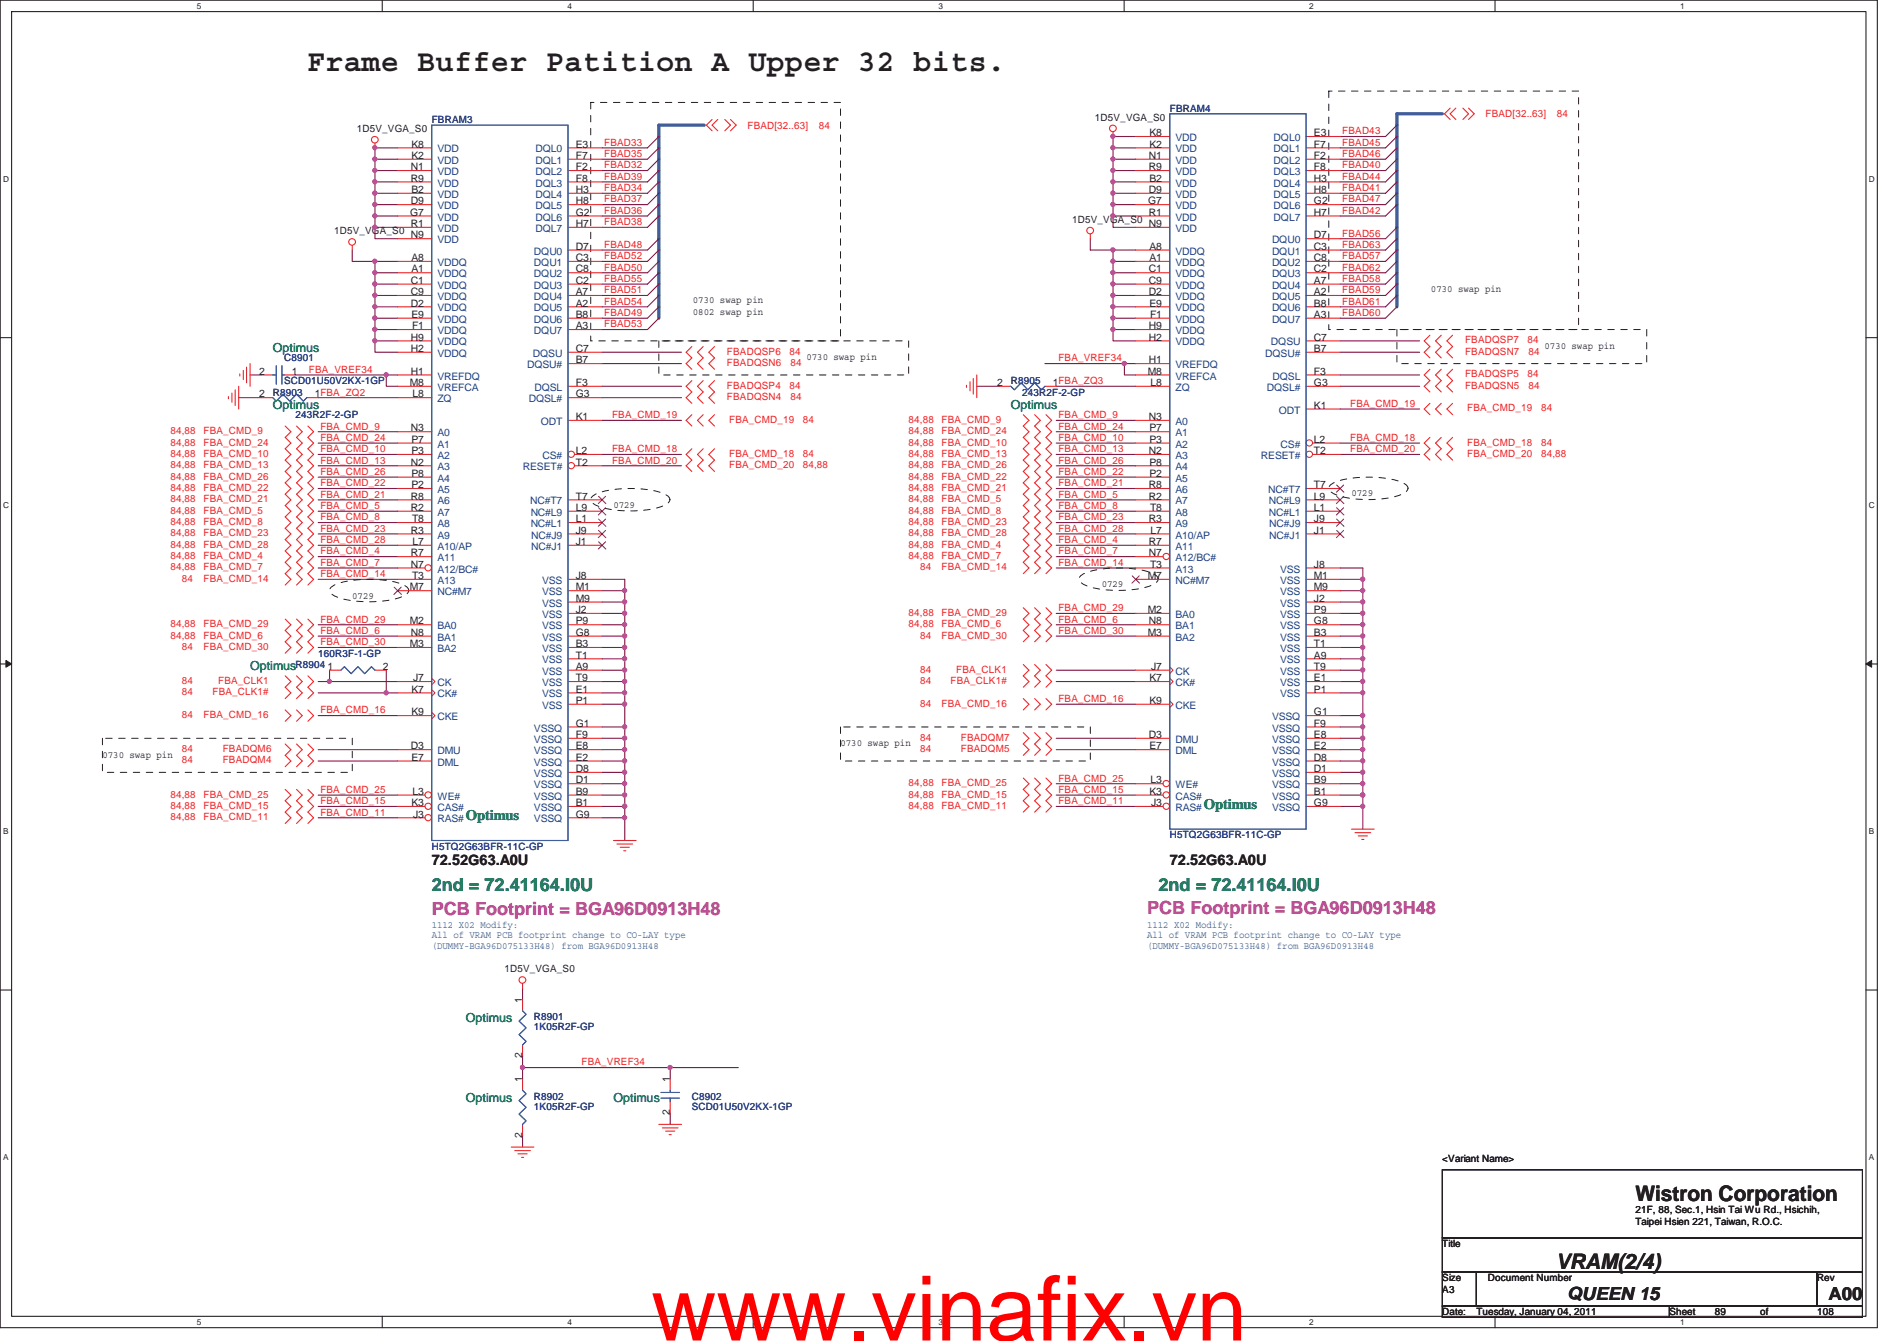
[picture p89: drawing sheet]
<svg xmlns="http://www.w3.org/2000/svg" width="297mm" height="210mm" viewBox="0 0 297 210" stroke-linecap="round" stroke-linejoin="round" font-family="sans-serif">
<defs><g id="words">
<text font-size="14.1" fill="#f00" x="102" y="209.9">www.vinafix.vn</text>
<text font-size="4.8" fill="#231f20" x="48" y="11.2">Frame Buffer Patition A Upper 32 bits.</text>
<g font-size="3.3" fill="#231f20">
<text x="256.1" y="188.1">Wistron Corporation</text>
<text x="243.6" y="198.7">VRAM(2/4)</text>
</g>
<g font-size="2.8" fill="#b9529f">
<text x="67.6" y="143.3">PCB Footprint = BGA96D0913H48</text>
<text x="179.6" y="143.1">PCB Footprint = BGA96D0913H48</text>
</g>
<g font-size="2.8" fill="#098040">
<text x="67.6" y="139.6">2nd = 72.41164.I0U</text>
<text x="181.4" y="139.6">2nd = 72.41164.I0U</text>
</g>
<g font-size="2.8" fill="#231f20">
<text x="245.4" y="203.5">QUEEN 15</text>
<text x="286.3" y="203.6">A00</text>
</g>
<g font-size="2.3" fill="#098040">
<text x="72.9" y="128.4">Optimus</text>
<text x="188.5" y="126.6">Optimus</text>
</g>
<g font-size="2.3" fill="#231f20">
<text x="67.6" y="135.5">72.52G63.A0U</text>
<text x="183.2" y="135.5">72.52G63.A0U</text>
</g>
<g font-size="1.9" fill="#098040">
<text x="42.7" y="55.2">Optimus</text>
<text x="42.7" y="64">Optimus</text>
<text x="158.3" y="64">Optimus</text>
<text x="39.2" y="104.9">Optimus</text>
<text x="72.9" y="160.1">Optimus</text>
<text x="72.9" y="172.5">Optimus</text>
<text x="96.1" y="172.5">Optimus</text>
</g>
<g font-size="1.6" fill="#282973">
<text x="183.2" y="17.5">FBRAM4</text>
<text x="67.6" y="19.3">FBRAM3</text>
<text x="44.5" y="56.6">C8901</text>
<text x="42.7" y="61.9">R8903</text>
<text x="44.5" y="60.2">SCD01U50V2KX-1GP</text>
<text x="46.3" y="65.5">243R2F-2-GP</text>
<text x="158.3" y="60.2">R8905</text>
<text x="160.1" y="61.9">243R2F-2-GP</text>
<text x="46.3" y="104.6">R8904</text>
<text x="49.8" y="102.8">160R3F-1-GP</text>
<text x="183.2" y="131.3">H5TQ2G63BFR-11C-GP</text>
<text x="67.6" y="133.1">H5TQ2G63BFR-11C-GP</text>
<text x="83.6" y="159.7">R8901</text>
<text x="83.6" y="161.3">1K05R2F-GP</text>
<text x="83.6" y="172.2">R8902</text>
<text x="83.6" y="173.8">1K05R2F-GP</text>
<text x="108.3" y="172.2">C8902</text>
<text x="108.3" y="173.8">SCD01U50V2KX-1GP</text>
</g>
<g font-size="1.6" fill="#231f20">
<text x="55.9" y="20.7">1D5V_VGA_S0</text>
<text x="64.4" y="23.1">K8</text>
<text x="90.2" y="23.1">E3</text>
<text x="171.4" y="18.9">1D5V_VGA_S0</text>
<text x="180" y="23.1">K2</text>
<text x="180" y="21.3">K8</text>
<text x="205.7" y="23.1">F7</text>
<text x="205.7" y="21.3">E3</text>
<text x="64.3" y="26.7">N1</text>
<text x="64.3" y="28.4">R9</text>
<text x="64.4" y="24.9">K2</text>
<text x="90.2" y="28.4">F8</text>
<text x="90.2" y="26.7">F2</text>
<text x="90.2" y="24.9">F7</text>
<text x="179.9" y="24.9">N1</text>
<text x="179.9" y="26.7">R9</text>
<text x="180" y="28.4">B2</text>
<text x="205.7" y="28.4">H3</text>
<text x="205.7" y="26.7">F8</text>
<text x="205.7" y="24.9">F2</text>
<text x="64.2" y="33.8">G7</text>
<text x="64.3" y="32">D9</text>
<text x="64.3" y="35.6">R1</text>
<text x="64.4" y="30.2">B2</text>
<text x="90.2" y="35.6">H7</text>
<text x="90.2" y="33.8">G2</text>
<text x="90.2" y="32">H8</text>
<text x="90.2" y="30.2">H3</text>
<text x="167.9" y="34.9">1D5V_VGA_S0</text>
<text x="179.8" y="32">G7</text>
<text x="179.9" y="30.2">D9</text>
<text x="179.9" y="35.6">N9</text>
<text x="179.9" y="33.8">R1</text>
<text x="205.7" y="33.8">H7</text>
<text x="205.7" y="32">G2</text>
<text x="205.7" y="30.2">H8</text>
<text x="52.3" y="36.7">1D5V_VGA_S0</text>
<text x="64.3" y="37.3">N9</text>
<text x="64.4" y="40.9">A8</text>
<text x="90.2" y="39.1">D7</text>
<text x="90.2" y="40.9">C3</text>
<text x="180" y="40.9">A1</text>
<text x="180" y="39.1">A8</text>
<text x="205.7" y="37.3">D7</text>
<text x="205.7" y="39.1">C3</text>
<text x="205.7" y="40.9">C8</text>
<text x="64.3" y="44.4">C1</text>
<text x="64.3" y="46.2">C9</text>
<text x="64.4" y="42.7">A1</text>
<text x="90.2" y="42.7">C8</text>
<text x="90.2" y="44.4">C2</text>
<text x="90.2" y="46.2">A7</text>
<text x="108.5" y="47.5">0730 swap pin</text>
<text x="179.9" y="42.7">C1</text>
<text x="179.9" y="44.4">C9</text>
<text x="179.9" y="46.2">D2</text>
<text x="205.7" y="42.7">C2</text>
<text x="205.7" y="44.4">A7</text>
<text x="205.7" y="46.2">A2</text>
<text x="224.1" y="45.7">0730 swap pin</text>
<text x="64.3" y="48">D2</text>
<text x="64.3" y="53.3">H9</text>
<text x="64.4" y="49.8">E9</text>
<text x="64.5" y="51.6">F1</text>
<text x="90.2" y="48">A2</text>
<text x="90.2" y="49.8">B8</text>
<text x="90.2" y="51.6">A3</text>
<text x="108.5" y="49.3">0802 swap pin</text>
<text x="179.9" y="53.3">H2</text>
<text x="179.9" y="51.6">H9</text>
<text x="180" y="48">E9</text>
<text x="180.1" y="49.8">F1</text>
<text x="205.7" y="48">B8</text>
<text x="205.7" y="49.8">A3</text>
<text x="205.7" y="53.3">C7</text>
<text x="40.6" y="58.7">2</text>
<text x="45.7" y="58.7">1</text>
<text x="64.3" y="55.1">H2</text>
<text x="64.3" y="58.7">H1</text>
<text x="90.2" y="55.1">C7</text>
<text x="90.2" y="56.9">B7</text>
<text x="126.3" y="56.4">0730 swap pin</text>
<text x="179.7" y="58.7">M8</text>
<text x="179.9" y="56.9">H1</text>
<text x="205.7" y="58.7">F3</text>
<text x="205.7" y="55.1">B7</text>
<text x="241.8" y="54.6">0730 swap pin</text>
<text x="40.6" y="62.2">2</text>
<text x="49.3" y="62.2">1FBA_ZQ2</text>
<text x="64.2" y="60.4">M8</text>
<text x="64.6" y="62.2">L8</text>
<text x="90.2" y="60.4">F3</text>
<text x="90.2" y="62.2">G3</text>
<text x="90.2" y="65.8">K1</text>
<text x="156.2" y="60.4">2</text>
<text x="164.8" y="60.4">1FBA_ZQ3</text>
<text x="179.9" y="65.8">N3</text>
<text x="180.2" y="60.4">L8</text>
<text x="205.7" y="60.4">G3</text>
<text x="205.7" y="64">K1</text>
<text x="64.3" y="67.6">N3</text>
<text x="64.4" y="69.3">P7</text>
<text x="64.4" y="71.1">P3</text>
<text x="90.2" y="71.1">L2</text>
<text x="179.9" y="71.1">N2</text>
<text x="180" y="67.6">P7</text>
<text x="180" y="69.3">P3</text>
<text x="205.7" y="71.1">T2</text>
<text x="205.7" y="69.3">L2</text>
<text x="64.3" y="72.9">N2</text>
<text x="64.4" y="74.7">P8</text>
<text x="64.4" y="76.5">P2</text>
<text x="90.2" y="72.9">T2</text>
<text x="179.9" y="76.5">R8</text>
<text x="180" y="72.9">P8</text>
<text x="180" y="74.7">P2</text>
<text x="205.7" y="76.5">T7</text>
<text x="211.6" y="77.7">0729</text>
<text x="64.3" y="78.2">R8</text>
<text x="64.3" y="80">R2</text>
<text x="64.3" y="83.6">R3</text>
<text x="64.5" y="81.8">T8</text>
<text x="90.2" y="81.8">L1</text>
<text x="90.2" y="80">L9</text>
<text x="90.2" y="83.6">J9</text>
<text x="90.2" y="78.2">T7</text>
<text x="96.1" y="79.5">0729</text>
<text x="179.9" y="78.2">R2</text>
<text x="179.9" y="81.8">R3</text>
<text x="180.1" y="80">T8</text>
<text x="180.2" y="83.6">L7</text>
<text x="205.7" y="80">L1</text>
<text x="205.7" y="78.2">L9</text>
<text x="205.7" y="83.6">J1</text>
<text x="205.7" y="81.8">J9</text>
<text x="64.3" y="87.1">R7</text>
<text x="64.3" y="88.9">N7</text>
<text x="64.6" y="85.3">L7</text>
<text x="90.2" y="85.3">J1</text>
<text x="179.9" y="85.3">R7</text>
<text x="179.9" y="87.1">N7</text>
<text x="180.1" y="88.9">T3</text>
<text x="205.7" y="88.9">J8</text>
<text x="55.2" y="93.7">0729</text>
<text x="64.2" y="92.5">M7</text>
<text x="64.5" y="90.7">T3</text>
<text x="90.2" y="90.7">J8</text>
<text x="90.2" y="92.5">M1</text>
<text x="90.2" y="94.2">M9</text>
<text x="172.5" y="91.9">0729</text>
<text x="179.7" y="90.7">M7</text>
<text x="205.7" y="94.2">J2</text>
<text x="205.7" y="90.7">M1</text>
<text x="205.7" y="92.5">M9</text>
<text x="64.2" y="97.8">M2</text>
<text x="64.2" y="101.3">M3</text>
<text x="64.3" y="99.6">N8</text>
<text x="90.2" y="101.3">B3</text>
<text x="90.2" y="99.6">G8</text>
<text x="90.2" y="96">J2</text>
<text x="90.2" y="97.8">P9</text>
<text x="179.7" y="96">M2</text>
<text x="179.7" y="99.6">M3</text>
<text x="179.9" y="97.8">N8</text>
<text x="205.7" y="99.6">B3</text>
<text x="205.7" y="97.8">G8</text>
<text x="205.7" y="96">P9</text>
<text x="205.7" y="101.3">T1</text>
<text x="51.3" y="104.9">1</text>
<text x="59.9" y="104.9">2</text>
<text x="64.7" y="106.7">J7</text>
<text x="90.2" y="104.9">A9</text>
<text x="90.2" y="103.1">T1</text>
<text x="90.2" y="106.7">T9</text>
<text x="180" y="106.7">K7</text>
<text x="180.3" y="104.9">J7</text>
<text x="205.7" y="103.1">A9</text>
<text x="205.7" y="106.7">E1</text>
<text x="205.7" y="104.9">T9</text>
<text x="64.4" y="108.5">K7</text>
<text x="64.4" y="112">K9</text>
<text x="90.2" y="113.8">G1</text>
<text x="90.2" y="108.5">E1</text>
<text x="90.2" y="110.2">P1</text>
<text x="180" y="110.2">K9</text>
<text x="205.7" y="113.8">F9</text>
<text x="205.7" y="112">G1</text>
<text x="205.7" y="108.5">P1</text>
<text x="16" y="118.6">0730 swap pin</text>
<text x="64.3" y="117.3">D3</text>
<text x="64.4" y="119.1">E7</text>
<text x="90.2" y="119.1">E2</text>
<text x="90.2" y="117.3">E8</text>
<text x="90.2" y="115.6">F9</text>
<text x="131.6" y="116.8">0730 swap pin</text>
<text x="179.9" y="115.6">D3</text>
<text x="180" y="117.3">E7</text>
<text x="205.7" y="119.1">D8</text>
<text x="205.7" y="117.3">E2</text>
<text x="205.7" y="115.6">E8</text>
<text x="64.6" y="124.5">L3</text>
<text x="90.2" y="124.5">B9</text>
<text x="90.2" y="122.7">D1</text>
<text x="90.2" y="120.9">D8</text>
<text x="180" y="124.5">K3</text>
<text x="180.2" y="122.7">L3</text>
<text x="205.7" y="124.5">B1</text>
<text x="205.7" y="122.7">B9</text>
<text x="205.7" y="120.9">D1</text>
<text x="64.4" y="126.2">K3</text>
<text x="64.7" y="128">J3</text>
<text x="90.2" y="126.2">B1</text>
<text x="90.2" y="128">G9</text>
<text x="180.3" y="126.2">J3</text>
<text x="205.7" y="126.2">G9</text>
<text x="79" y="152.3">1D5V_VGA_S0</text>
<text x="81.8" y="157.1" transform="rotate(-90 81.8 157.1)">1</text>
<text x="81.8" y="165.7" transform="rotate(-90 81.8 165.7)">2</text>
<text x="81.8" y="169.5" transform="rotate(-90 81.8 169.5)">1</text>
<text x="104.9" y="169.5" transform="rotate(-90 104.9 169.5)">1</text>
<text x="81.8" y="178.2" transform="rotate(-90 81.8 178.2)">2</text>
<text x="104.9" y="174.6" transform="rotate(-90 104.9 174.6)">2</text>
<text x="225.8" y="181.9">&lt;Variant Name&gt;</text>
<text x="256.1" y="189.9">21F, 88, Sec.1, Hsin Tai Wu Rd., Hsichih,</text>
<text x="256.1" y="191.8">Taipei Hsien 221, Taiwan, R.O.C.</text>
<text x="225.8" y="195.3">Title</text>
<text x="225.8" y="200.6">Size</text>
<text x="225.8" y="202.4">A3</text>
<text x="233" y="200.6">Document Number</text>
<text x="284.5" y="200.6">Rev</text>
<text x="225.8" y="205.9">Date:</text>
<text x="231.2" y="205.9">Tuesday, January 04, 2011</text>
<text x="261.4" y="205.9">Sheet</text>
<text x="268.5" y="205.9">89</text>
<text x="275.6" y="205.9">of</text>
<text x="284.5" y="205.9">108</text>
</g>
<g font-size="1.6" fill="#1d437e">
<text x="68.5" y="23.9">VDD</text>
<text x="83.9" y="23.9">DQL0</text>
<text x="184.1" y="23.9">VDD</text>
<text x="184.1" y="22.1">VDD</text>
<text x="199.4" y="23.9">DQL1</text>
<text x="199.4" y="22.1">DQL0</text>
<text x="68.5" y="25.7">VDD</text>
<text x="68.5" y="27.4">VDD</text>
<text x="68.5" y="29.2">VDD</text>
<text x="83.9" y="29.2">DQL3</text>
<text x="83.9" y="27.4">DQL2</text>
<text x="83.9" y="25.7">DQL1</text>
<text x="184.1" y="29.2">VDD</text>
<text x="184.1" y="25.7">VDD</text>
<text x="184.1" y="27.4">VDD</text>
<text x="199.4" y="29.2">DQL4</text>
<text x="199.4" y="27.4">DQL3</text>
<text x="199.4" y="25.7">DQL2</text>
<text x="68.5" y="31">VDD</text>
<text x="68.5" y="32.8">VDD</text>
<text x="68.5" y="34.5">VDD</text>
<text x="83.9" y="34.5">DQL6</text>
<text x="83.9" y="32.8">DQL5</text>
<text x="83.9" y="31">DQL4</text>
<text x="184.1" y="31">VDD</text>
<text x="184.1" y="32.8">VDD</text>
<text x="184.1" y="34.5">VDD</text>
<text x="199.4" y="34.5">DQL7</text>
<text x="199.4" y="32.8">DQL6</text>
<text x="199.4" y="31">DQL5</text>
<text x="68.5" y="38.1">VDD</text>
<text x="68.5" y="36.3">VDD</text>
<text x="68.5" y="41.7">VDDQ</text>
<text x="83.6" y="39.9">DQU0</text>
<text x="83.6" y="41.7">DQU1</text>
<text x="83.9" y="36.3">DQL7</text>
<text x="184.1" y="36.3">VDD</text>
<text x="184.1" y="41.7">VDDQ</text>
<text x="184.1" y="39.9">VDDQ</text>
<text x="199.2" y="38.1">DQU0</text>
<text x="199.2" y="39.9">DQU1</text>
<text x="199.2" y="41.7">DQU2</text>
<text x="68.5" y="43.4">VDDQ</text>
<text x="68.5" y="45.2">VDDQ</text>
<text x="68.5" y="47">VDDQ</text>
<text x="83.6" y="43.4">DQU2</text>
<text x="83.6" y="45.2">DQU3</text>
<text x="83.6" y="47">DQU4</text>
<text x="184.1" y="43.4">VDDQ</text>
<text x="184.1" y="45.2">VDDQ</text>
<text x="184.1" y="47">VDDQ</text>
<text x="199.2" y="43.4">DQU3</text>
<text x="199.2" y="45.2">DQU4</text>
<text x="199.2" y="47">DQU5</text>
<text x="68.5" y="48.8">VDDQ</text>
<text x="68.5" y="50.5">VDDQ</text>
<text x="68.5" y="52.3">VDDQ</text>
<text x="83.6" y="48.8">DQU5</text>
<text x="83.6" y="50.5">DQU6</text>
<text x="83.6" y="52.3">DQU7</text>
<text x="184.1" y="48.8">VDDQ</text>
<text x="184.1" y="50.5">VDDQ</text>
<text x="184.1" y="52.3">VDDQ</text>
<text x="199.2" y="48.8">DQU6</text>
<text x="199.2" y="50.5">DQU7</text>
<text x="68.5" y="55.9">VDDQ</text>
<text x="68.5" y="54.1">VDDQ</text>
<text x="68.5" y="59.4">VREFDQ</text>
<text x="82.5" y="57.7">DQSU#</text>
<text x="83.4" y="55.9">DQSU</text>
<text x="184.1" y="54.1">VDDQ</text>
<text x="184.1" y="59.4">VREFCA</text>
<text x="184.1" y="57.7">VREFDQ</text>
<text x="198.1" y="55.9">DQSU#</text>
<text x="199" y="54.1">DQSU</text>
<text x="199.3" y="59.4">DQSL</text>
<text x="68.5" y="63">ZQ</text>
<text x="68.5" y="61.2">VREFCA</text>
<text x="82.8" y="63">DQSL#</text>
<text x="83.7" y="61.2">DQSL</text>
<text x="184.1" y="61.2">ZQ</text>
<text x="198.4" y="61.2">DQSL#</text>
<text x="200.2" y="64.8">ODT</text>
<text x="68.5" y="68.3">A0</text>
<text x="68.5" y="70.1">A1</text>
<text x="68.5" y="71.9">A2</text>
<text x="84.7" y="66.5">ODT</text>
<text x="85" y="71.9">CS#</text>
<text x="184.1" y="66.5">A0</text>
<text x="184.1" y="68.3">A1</text>
<text x="184.1" y="70.1">A2</text>
<text x="184.1" y="71.9">A3</text>
<text x="197.4" y="71.9">RESET#</text>
<text x="200.5" y="70.1">CS#</text>
<text x="68.5" y="73.7">A3</text>
<text x="68.5" y="75.4">A4</text>
<text x="68.5" y="77.2">A5</text>
<text x="81.9" y="73.7">RESET#</text>
<text x="184.1" y="73.7">A4</text>
<text x="184.1" y="75.4">A5</text>
<text x="184.1" y="77.2">A6</text>
<text x="198.6" y="77.2">NC#T7</text>
<text x="68.5" y="79">A6</text>
<text x="68.5" y="80.8">A7</text>
<text x="68.5" y="82.5">A8</text>
<text x="83" y="79">NC#T7</text>
<text x="83.1" y="82.5">NC#L1</text>
<text x="83.1" y="80.8">NC#L9</text>
<text x="184.1" y="79">A7</text>
<text x="184.1" y="80.8">A8</text>
<text x="184.1" y="82.5">A9</text>
<text x="198.7" y="80.8">NC#L1</text>
<text x="198.7" y="79">NC#L9</text>
<text x="198.8" y="82.5">NC#J9</text>
<text x="68.5" y="84.3">A9</text>
<text x="68.5" y="86.1">A10/AP</text>
<text x="68.5" y="87.9">A11</text>
<text x="68.5" y="89.7">A12/BC#</text>
<text x="83.2" y="86.1">NC#J1</text>
<text x="83.2" y="84.3">NC#J9</text>
<text x="184.1" y="84.3">A10/AP</text>
<text x="184.1" y="86.1">A11</text>
<text x="184.1" y="87.9">A12/BC#</text>
<text x="184.1" y="89.7">A13</text>
<text x="198.8" y="84.3">NC#J1</text>
<text x="200.4" y="89.7">VSS</text>
<text x="68.5" y="93.2">NC#M7</text>
<text x="68.5" y="91.4">A13</text>
<text x="84.9" y="91.4">VSS</text>
<text x="84.9" y="93.2">VSS</text>
<text x="84.9" y="95">VSS</text>
<text x="184.1" y="91.4">NC#M7</text>
<text x="200.4" y="95">VSS</text>
<text x="200.4" y="91.4">VSS</text>
<text x="200.4" y="93.2">VSS</text>
<text x="68.5" y="98.5">BA0</text>
<text x="68.5" y="100.3">BA1</text>
<text x="84.9" y="100.3">VSS</text>
<text x="84.9" y="96.8">VSS</text>
<text x="84.9" y="98.5">VSS</text>
<text x="184.1" y="96.8">BA0</text>
<text x="184.1" y="98.5">BA1</text>
<text x="184.1" y="100.3">BA2</text>
<text x="200.4" y="100.3">VSS</text>
<text x="200.4" y="98.5">VSS</text>
<text x="200.4" y="96.8">VSS</text>
<text x="68.5" y="102.1">BA2</text>
<text x="68.5" y="107.4">CK</text>
<text x="84.9" y="105.7">VSS</text>
<text x="84.9" y="102.1">VSS</text>
<text x="84.9" y="103.9">VSS</text>
<text x="84.9" y="107.4">VSS</text>
<text x="184.1" y="105.7">CK</text>
<text x="184.1" y="107.4">CK#</text>
<text x="200.4" y="103.9">VSS</text>
<text x="200.4" y="107.4">VSS</text>
<text x="200.4" y="102.1">VSS</text>
<text x="200.4" y="105.7">VSS</text>
<text x="68.5" y="109.2">CK#</text>
<text x="68.5" y="112.8">CKE</text>
<text x="84.9" y="109.2">VSS</text>
<text x="84.9" y="111">VSS</text>
<text x="184.1" y="111">CKE</text>
<text x="199.2" y="112.8">VSSQ</text>
<text x="200.4" y="109.2">VSS</text>
<text x="68.5" y="119.9">DML</text>
<text x="68.5" y="118.1">DMU</text>
<text x="83.6" y="119.9">VSSQ</text>
<text x="83.6" y="118.1">VSSQ</text>
<text x="83.6" y="116.3">VSSQ</text>
<text x="83.6" y="114.6">VSSQ</text>
<text x="184.1" y="118.1">DML</text>
<text x="184.1" y="116.3">DMU</text>
<text x="199.2" y="119.9">VSSQ</text>
<text x="199.2" y="118.1">VSSQ</text>
<text x="199.2" y="116.3">VSSQ</text>
<text x="199.2" y="114.6">VSSQ</text>
<text x="68.5" y="125.2">WE#</text>
<text x="83.6" y="125.2">VSSQ</text>
<text x="83.6" y="123.4">VSSQ</text>
<text x="83.6" y="121.7">VSSQ</text>
<text x="184.1" y="125.2">CAS#</text>
<text x="184.1" y="123.4">WE#</text>
<text x="199.2" y="125.2">VSSQ</text>
<text x="199.2" y="123.4">VSSQ</text>
<text x="199.2" y="121.7">VSSQ</text>
<text x="68.5" y="127">CAS#</text>
<text x="68.5" y="128.8">RAS#</text>
<text x="83.6" y="127">VSSQ</text>
<text x="83.6" y="128.8">VSSQ</text>
<text x="184.1" y="127">RAS#</text>
<text x="199.2" y="127">VSSQ</text>
</g>
<g font-size="1.6" fill="#ed2024">
<text x="94.6" y="22.8">FBAD33</text>
<text x="117" y="20.1">FBAD[32..63]</text>
<text x="128.2" y="20.1">84</text>
<text x="210.2" y="22.8">FBAD45</text>
<text x="210.2" y="21">FBAD43</text>
<text x="232.6" y="18.4">FBAD[32..63]</text>
<text x="243.8" y="18.4">84</text>
<text x="94.6" y="26.4">FBAD32</text>
<text x="94.6" y="28.1">FBAD39</text>
<text x="94.6" y="29.9">FBAD34</text>
<text x="94.6" y="24.6">FBAD35</text>
<text x="210.2" y="29.9">FBAD41</text>
<text x="210.2" y="26.4">FBAD40</text>
<text x="210.2" y="28.1">FBAD44</text>
<text x="210.2" y="24.6">FBAD46</text>
<text x="94.6" y="31.7">FBAD37</text>
<text x="94.6" y="35.3">FBAD38</text>
<text x="94.6" y="33.5">FBAD36</text>
<text x="210.2" y="33.5">FBAD42</text>
<text x="210.2" y="31.7">FBAD47</text>
<text x="94.6" y="38.8">FBAD48</text>
<text x="94.6" y="40.6">FBAD52</text>
<text x="210.2" y="37">FBAD56</text>
<text x="210.2" y="40.6">FBAD57</text>
<text x="210.2" y="38.8">FBAD63</text>
<text x="94.6" y="44.2">FBAD55</text>
<text x="94.6" y="47.7">FBAD54</text>
<text x="94.6" y="42.4">FBAD50</text>
<text x="94.6" y="45.9">FBAD51</text>
<text x="210.2" y="44.2">FBAD58</text>
<text x="210.2" y="42.4">FBAD62</text>
<text x="210.2" y="45.9">FBAD59</text>
<text x="210.2" y="47.7">FBAD61</text>
<text x="94.6" y="51.3">FBAD53</text>
<text x="94.6" y="49.5">FBAD49</text>
<text x="210.2" y="49.5">FBAD60</text>
<text x="229.4" y="53.8">FBADQSP7</text>
<text x="239.2" y="53.8">84</text>
<text x="48.4" y="58.4">FBA_VREF34</text>
<text x="113.8" y="57.3">FBADQSN6</text>
<text x="113.8" y="55.5">FBADQSP6</text>
<text x="123.6" y="55.5">84</text>
<text x="123.8" y="57.3">84</text>
<text x="165.7" y="56.6">FBA_VREF34</text>
<text x="229.4" y="59.1">FBADQSP5</text>
<text x="229.4" y="55.5">FBADQSN7</text>
<text x="239.2" y="59.1">84</text>
<text x="239.4" y="55.5">84</text>
<text x="95.8" y="65.5">FBA_CMD_19</text>
<text x="113.8" y="62.6">FBADQSN4</text>
<text x="113.8" y="60.9">FBADQSP4</text>
<text x="123.6" y="60.9">84</text>
<text x="123.8" y="62.6">84</text>
<text x="165.7" y="65.5">FBA_CMD_9</text>
<text x="211.4" y="63.7">FBA_CMD_19</text>
<text x="229.4" y="60.9">FBADQSN5</text>
<text x="229.7" y="64.4">FBA_CMD_19</text>
<text x="239.4" y="60.9">84</text>
<text x="241.3" y="64.4">84</text>
<text x="26.7" y="69.8">84,88</text>
<text x="26.7" y="71.5">84,88</text>
<text x="26.7" y="68">84,88</text>
<text x="31.9" y="69.8">FBA_CMD_24</text>
<text x="31.9" y="71.5">FBA_CMD_10</text>
<text x="31.9" y="68">FBA_CMD_9</text>
<text x="50.2" y="69">FBA_CMD_24</text>
<text x="50.2" y="70.8">FBA_CMD_10</text>
<text x="50.2" y="67.3">FBA_CMD_9</text>
<text x="95.8" y="70.8">FBA_CMD_18</text>
<text x="114.2" y="66.2">FBA_CMD_19</text>
<text x="114.2" y="71.5">FBA_CMD_18</text>
<text x="125.7" y="66.2">84</text>
<text x="125.7" y="71.5">84</text>
<text x="142.3" y="68">84,88</text>
<text x="142.3" y="69.8">84,88</text>
<text x="142.3" y="66.2">84,88</text>
<text x="142.3" y="71.5">84,88</text>
<text x="147.4" y="68">FBA_CMD_24</text>
<text x="147.4" y="69.8">FBA_CMD_10</text>
<text x="147.4" y="66.2">FBA_CMD_9</text>
<text x="147.4" y="71.5">FBA_CMD_13</text>
<text x="165.7" y="67.3">FBA_CMD_24</text>
<text x="165.7" y="69">FBA_CMD_10</text>
<text x="165.7" y="70.8">FBA_CMD_13</text>
<text x="211.4" y="69">FBA_CMD_18</text>
<text x="211.4" y="70.8">FBA_CMD_20</text>
<text x="229.7" y="69.8">FBA_CMD_18</text>
<text x="229.7" y="71.5">FBA_CMD_20</text>
<text x="241.3" y="69.8">84</text>
<text x="241.3" y="71.5">84,88</text>
<text x="26.7" y="75.1">84,88</text>
<text x="26.7" y="76.9">84,88</text>
<text x="26.7" y="73.3">84,88</text>
<text x="31.9" y="75.1">FBA_CMD_26</text>
<text x="31.9" y="76.9">FBA_CMD_22</text>
<text x="31.9" y="73.3">FBA_CMD_13</text>
<text x="50.2" y="77.9">FBA_CMD_21</text>
<text x="50.2" y="74.4">FBA_CMD_26</text>
<text x="50.2" y="76.2">FBA_CMD_22</text>
<text x="50.2" y="72.6">FBA_CMD_13</text>
<text x="95.8" y="72.6">FBA_CMD_20</text>
<text x="114.2" y="73.3">FBA_CMD_20</text>
<text x="125.7" y="73.3">84,88</text>
<text x="142.3" y="76.9">84,88</text>
<text x="142.3" y="73.3">84,88</text>
<text x="142.3" y="75.1">84,88</text>
<text x="147.4" y="76.9">FBA_CMD_21</text>
<text x="147.4" y="73.3">FBA_CMD_26</text>
<text x="147.4" y="75.1">FBA_CMD_22</text>
<text x="165.7" y="77.9">FBA_CMD_5</text>
<text x="165.7" y="76.2">FBA_CMD_21</text>
<text x="165.7" y="72.6">FBA_CMD_26</text>
<text x="165.7" y="74.4">FBA_CMD_22</text>
<text x="26.7" y="80.4">84,88</text>
<text x="26.7" y="82.2">84,88</text>
<text x="26.7" y="78.7">84,88</text>
<text x="26.7" y="84">84,88</text>
<text x="31.9" y="80.4">FBA_CMD_5</text>
<text x="31.9" y="82.2">FBA_CMD_8</text>
<text x="31.9" y="78.7">FBA_CMD_21</text>
<text x="31.9" y="84">FBA_CMD_23</text>
<text x="50.2" y="79.7">FBA_CMD_5</text>
<text x="50.2" y="81.5">FBA_CMD_8</text>
<text x="50.2" y="83.3">FBA_CMD_23</text>
<text x="142.3" y="78.7">84,88</text>
<text x="142.3" y="80.4">84,88</text>
<text x="142.3" y="84">84,88</text>
<text x="142.3" y="82.2">84,88</text>
<text x="147.4" y="78.7">FBA_CMD_5</text>
<text x="147.4" y="80.4">FBA_CMD_8</text>
<text x="147.4" y="84">FBA_CMD_28</text>
<text x="147.4" y="82.2">FBA_CMD_23</text>
<text x="165.7" y="79.7">FBA_CMD_8</text>
<text x="165.7" y="83.3">FBA_CMD_28</text>
<text x="165.7" y="81.5">FBA_CMD_23</text>
<text x="26.7" y="89.3">84,88</text>
<text x="26.7" y="85.8">84,88</text>
<text x="26.7" y="87.5">84,88</text>
<text x="31.9" y="89.3">FBA_CMD_7</text>
<text x="31.9" y="85.8">FBA_CMD_28</text>
<text x="31.9" y="87.5">FBA_CMD_4</text>
<text x="50.2" y="88.6">FBA_CMD_7</text>
<text x="50.2" y="85">FBA_CMD_28</text>
<text x="50.2" y="86.8">FBA_CMD_4</text>
<text x="142.3" y="87.5">84,88</text>
<text x="142.3" y="85.8">84,88</text>
<text x="144.1" y="89.3">84</text>
<text x="147.4" y="87.5">FBA_CMD_7</text>
<text x="147.4" y="89.3">FBA_CMD_14</text>
<text x="147.4" y="85.8">FBA_CMD_4</text>
<text x="165.7" y="86.8">FBA_CMD_7</text>
<text x="165.7" y="88.6">FBA_CMD_14</text>
<text x="165.7" y="85">FBA_CMD_4</text>
<text x="28.5" y="91.1">84</text>
<text x="31.9" y="91.1">FBA_CMD_14</text>
<text x="50.2" y="90.4">FBA_CMD_14</text>
<text x="165.7" y="95.7">FBA_CMD_29</text>
<text x="26.7" y="98.2">84,88</text>
<text x="26.7" y="100">84,88</text>
<text x="28.5" y="101.8">84</text>
<text x="31.9" y="98.2">FBA_CMD_29</text>
<text x="31.9" y="100">FBA_CMD_6</text>
<text x="31.9" y="101.8">FBA_CMD_30</text>
<text x="50.2" y="97.5">FBA_CMD_29</text>
<text x="50.2" y="99.3">FBA_CMD_6</text>
<text x="50.2" y="101">FBA_CMD_30</text>
<text x="142.3" y="96.4">84,88</text>
<text x="142.3" y="98.2">84,88</text>
<text x="144.1" y="100">84</text>
<text x="147.4" y="96.4">FBA_CMD_29</text>
<text x="147.4" y="98.2">FBA_CMD_6</text>
<text x="147.4" y="100">FBA_CMD_30</text>
<text x="165.7" y="97.5">FBA_CMD_6</text>
<text x="165.7" y="99.3">FBA_CMD_30</text>
<text x="28.5" y="107.1">84</text>
<text x="34.2" y="107.1">FBA_CLK1</text>
<text x="144.1" y="105.3">84</text>
<text x="144.1" y="107.1">84</text>
<text x="148.8" y="107.1">FBA_CLK1#</text>
<text x="149.7" y="105.3">FBA_CLK1</text>
<text x="28.5" y="112.4">84</text>
<text x="28.5" y="108.9">84</text>
<text x="31.9" y="112.4">FBA_CMD_16</text>
<text x="33.3" y="108.9">FBA_CLK1#</text>
<text x="50.2" y="111.7">FBA_CMD_16</text>
<text x="144.1" y="110.7">84</text>
<text x="147.4" y="110.7">FBA_CMD_16</text>
<text x="165.7" y="109.9">FBA_CMD_16</text>
<text x="28.5" y="119.5">84</text>
<text x="28.5" y="117.8">84</text>
<text x="34.9" y="119.5">FBADQM4</text>
<text x="34.9" y="117.8">FBADQM6</text>
<text x="144.1" y="117.8">84</text>
<text x="144.1" y="116">84</text>
<text x="150.4" y="117.8">FBADQM5</text>
<text x="150.4" y="116">FBADQM7</text>
<text x="26.7" y="124.9">84,88</text>
<text x="31.9" y="124.9">FBA_CMD_25</text>
<text x="50.2" y="124.2">FBA_CMD_25</text>
<text x="50.2" y="125.9">FBA_CMD_15</text>
<text x="142.3" y="124.9">84,88</text>
<text x="142.3" y="123.1">84,88</text>
<text x="147.4" y="124.9">FBA_CMD_15</text>
<text x="147.4" y="123.1">FBA_CMD_25</text>
<text x="165.7" y="124.2">FBA_CMD_15</text>
<text x="165.7" y="125.9">FBA_CMD_11</text>
<text x="165.7" y="122.4">FBA_CMD_25</text>
<text x="26.7" y="126.7">84,88</text>
<text x="26.7" y="128.4">84,88</text>
<text x="31.9" y="126.7">FBA_CMD_15</text>
<text x="31.9" y="128.4">FBA_CMD_11</text>
<text x="50.2" y="127.7">FBA_CMD_11</text>
<text x="142.3" y="126.7">84,88</text>
<text x="147.4" y="126.7">FBA_CMD_11</text>
<text x="91.1" y="166.8">FBA_VREF34</text>
</g>
<g font-size="1.6" fill="#3953a4">
<text x="67.6" y="145.3">1112 X02 Modify:</text>
<text x="67.6" y="146.9">All of VRAM PCB footprint change to CO-LAY type</text>
<text x="67.6" y="148.6">(DUMMY-BGA96D075133H48) from BGA96D0913H48</text>
<text x="179.6" y="145.3">1112 X02 Modify:</text>
<text x="179.6" y="146.9">All of VRAM PCB footprint change to CO-LAY type</text>
<text x="179.6" y="148.6">(DUMMY-BGA96D075133H48) from BGA96D0913H48</text>
</g>
<g font-size="1.3" fill="#231f20">
<text x="30.8" y="1.4">5</text>
<text x="88.9" y="1.4">4</text>
<text x="146.9" y="1.4">3</text>
<text x="205" y="1.4">2</text>
<text x="263.1" y="1.4">1</text>
<text x=".5" y="28.5">D</text>
<text x="292.6" y="28.5">D</text>
<text x=".5" y="79.5">C</text>
<text x="292.6" y="79.5">C</text>
<text x=".5" y="130.6">B</text>
<text x="292.6" y="130.6">B</text>
<text x=".5" y="181.7">A</text>
<text x="292.6" y="181.7">A</text>
<text x="30.8" y="207.4">5</text>
<text x="88.9" y="207.4">4</text>
<text x="146.9" y="207.4">3</text>
<text x="205" y="207.4">2</text>
<text x="263.1" y="207.4">1</text>
</g>
</g></defs>
<path d="M0 0h294v207.9h-294zM1.8 1.8h290.4v204.3h-290.4z" fill="none" stroke="#231f20" stroke-width=".17"/>
<g fill="#fff">
<path d="M30.8 .2h.7v1.4h-.7z"/>
<path d="M30.8 206.3h.7v1.4h-.7z"/>
</g>
<path d="M59.9 0v1.8M59.9 206.1v1.8" fill="none" stroke="#231f20" stroke-width=".17"/>
<g fill="#fff">
<path d="M88.9 .2h.6v1.4h-.6z"/>
<path d="M88.9 206.3h.6v1.4h-.6z"/>
</g>
<path d="M117.9 0v1.8M117.9 206.1v1.8" fill="none" stroke="#231f20" stroke-width=".17"/>
<g fill="#fff">
<path d="M146.9 .2h.7v1.4h-.7z"/>
<path d="M146.9 206.3h.7v1.4h-.7z"/>
</g>
<path d="M176 0v1.8M176 206.1v1.8" fill="none" stroke="#231f20" stroke-width=".17"/>
<g fill="#fff">
<path d="M205 .2h.7v1.4h-.7z"/>
<path d="M205 206.3h.7v1.4h-.7z"/>
</g>
<path d="M234.1 0v1.8M234.1 206.1v1.8" fill="none" stroke="#231f20" stroke-width=".17"/>
<g fill="#fff">
<path d="M263.1 .2h.7v1.4h-.7z"/>
<path d="M263.1 206.3h.7v1.4h-.7z"/>
<path d="M.5 27.3h.9v1.4h-.9z"/>
<path d="M292.6 27.3h.9v1.4h-.9z"/>
<path d="M.5 78.4h.9v1.4h-.9z"/>
<path d="M292.6 78.4h.9v1.4h-.9z"/>
</g>
<path d="M0 52.9h1.8M292.2 52.9h1.8" fill="none" stroke="#231f20" stroke-width=".17"/>
<g fill="#fff">
<path d="M.5 129.5h.8v1.4h-.8z"/>
<path d="M292.6 129.5h.9v1.4h-.9z"/>
</g>
<path d="M0 104h1.8M292.2 104h1.8" fill="none" stroke="#231f20" stroke-width=".17"/>
<path d="M.9 103.4l.9 .6-.9 .5z" fill="#231f20"/>
<path d="M.9 103.4l.9 .6-.9 .5z" fill="none" stroke="#231f20" stroke-width=".16"/>
<path d="M292.2 104l.9-.6v1.1z" fill="#231f20"/>
<path d="M292.2 104l.9-.6v1.1z" fill="none" stroke="#231f20" stroke-width=".16"/>
<g fill="#fff">
<path d="M.5 180.5h.8v1.4h-.8z"/>
<path d="M292.6 180.5h.9v1.4h-.9z"/>
</g>
<path d="M0 155h1.8M292.2 155h1.8" fill="none" stroke="#231f20" stroke-width=".17"/>
<path d="M81.8 167.2v1.7M81.8 167.2h23.1M81.8 165.4v1.8M104.9 167.2h10.7M104.9 167.2v1.7" fill="none" stroke="#7f1442" stroke-width=".17"/>
<circle cx="104.9" cy="167.1" r=".32" fill="#b9529f"/>
<circle cx="104.9" cy="167.1" r=".32" fill="none" stroke="#b9529f" stroke-width=".17"/>
<circle cx="81.8" cy="167.1" r=".32" fill="#b9529f"/>
<circle cx="81.8" cy="167.1" r=".32" fill="none" stroke="#b9529f" stroke-width=".17"/>
<path d="M58.7 30.3v1.7M58.7 23.2v1.7h3.6M81.8 154.7v1.8M81.8 177.8v1.8M104.9 174.3v1.8" fill="none" stroke="#7f1442" stroke-width=".17"/>
<circle cx="58.7" cy="23.1" r=".32" fill="#b9529f"/>
<circle cx="58.7" cy="23.1" r=".32" fill="none" stroke="#b9529f" stroke-width=".17"/>
<path d="M58.7 24.9v1.8h3.6" fill="none" stroke="#7f1442" stroke-width=".17"/>
<circle cx="58.7" cy="26.7" r=".32" fill="#b9529f"/>
<circle cx="58.7" cy="26.7" r=".32" fill="none" stroke="#b9529f" stroke-width=".17"/>
<circle cx="58.7" cy="24.9" r=".32" fill="#b9529f"/>
<circle cx="58.7" cy="24.9" r=".32" fill="none" stroke="#b9529f" stroke-width=".17"/>
<path d="M62.3 32h-3.6v1.8" fill="none" stroke="#7f1442" stroke-width=".17"/>
<circle cx="58.7" cy="33.8" r=".32" fill="#b9529f"/>
<circle cx="58.7" cy="33.8" r=".32" fill="none" stroke="#b9529f" stroke-width=".17"/>
<circle cx="58.7" cy="32" r=".32" fill="#b9529f"/>
<circle cx="58.7" cy="32" r=".32" fill="none" stroke="#b9529f" stroke-width=".17"/>
<path d="M58.7 26.7v1.8h3.6M58.7 33.8v1.8h3.6M58.7 35.6v1.8h3.6" fill="none" stroke="#7f1442" stroke-width=".17"/>
<circle cx="58.7" cy="35.6" r=".32" fill="#b9529f"/>
<circle cx="58.7" cy="35.6" r=".32" fill="none" stroke="#b9529f" stroke-width=".17"/>
<path d="M58.7 33.8h3.6M58.7 23.2h3.6M58.7 28.5v1.8h3.6" fill="none" stroke="#7f1442" stroke-width=".17"/>
<circle cx="58.7" cy="30.2" r=".32" fill="#b9529f"/>
<circle cx="58.7" cy="30.2" r=".32" fill="none" stroke="#b9529f" stroke-width=".17"/>
<circle cx="58.7" cy="28.5" r=".32" fill="#b9529f"/>
<circle cx="58.7" cy="28.5" r=".32" fill="none" stroke="#b9529f" stroke-width=".17"/>
<path d="M55.2 40.9h3.5M58.7 48v1.8" fill="none" stroke="#7f1442" stroke-width=".17"/>
<circle cx="58.7" cy="48" r=".32" fill="#b9529f"/>
<circle cx="58.7" cy="48" r=".32" fill="none" stroke="#b9529f" stroke-width=".17"/>
<path d="M103.2 19.6h7.1" fill="none" stroke="#3953a4" stroke-width=".51"/>
<path d="M39.2 58.7h1.7M46.3 58.7h14.2v1.8h1.8M60.5 58.7h1.8" fill="none" stroke="#7f1442" stroke-width=".17"/>
<circle cx="60.5" cy="58.7" r=".32" fill="#b9529f"/>
<circle cx="60.5" cy="58.7" r=".32" fill="none" stroke="#b9529f" stroke-width=".17"/>
<path d="M37.4 62.3h3.5M60.5 108.5h1.8" fill="none" stroke="#7f1442" stroke-width=".17"/>
<circle cx="60.5" cy="108.5" r=".32" fill="#b9529f"/>
<circle cx="60.5" cy="108.5" r=".32" fill="none" stroke="#b9529f" stroke-width=".17"/>
<path d="M51.6 106.7h10.7" fill="none" stroke="#7f1442" stroke-width=".17"/>
<circle cx="51.6" cy="106.7" r=".32" fill="#b9529f"/>
<circle cx="51.6" cy="106.7" r=".32" fill="none" stroke="#b9529f" stroke-width=".17"/>
<path d="M49.8 62.3h12.5M97.8 97.8v1.8M51.6 104.9v1.8h-1.8M60.5 104.9v3.6h-10.7" fill="none" stroke="#7f1442" stroke-width=".17"/>
<circle cx="97.8" cy="97.8" r=".32" fill="#b9529f"/>
<circle cx="97.8" cy="97.8" r=".32" fill="none" stroke="#b9529f" stroke-width=".17"/>
<path d="M94.3 92.5h3.5" fill="none" stroke="#7f1442" stroke-width=".17"/>
<circle cx="97.8" cy="92.5" r=".32" fill="#b9529f"/>
<circle cx="97.8" cy="92.5" r=".32" fill="none" stroke="#b9529f" stroke-width=".17"/>
<path d="M94.3 97.8h3.5M94.3 94.3h3.5M97.8 94.3v1.8h-3.5M97.8 92.5v1.8" fill="none" stroke="#7f1442" stroke-width=".17"/>
<circle cx="97.8" cy="94.2" r=".32" fill="#b9529f"/>
<circle cx="97.8" cy="94.2" r=".32" fill="none" stroke="#b9529f" stroke-width=".17"/>
<path d="M97.8 96.1v1.7" fill="none" stroke="#7f1442" stroke-width=".17"/>
<circle cx="97.8" cy="96" r=".32" fill="#b9529f"/>
<circle cx="97.8" cy="96" r=".32" fill="none" stroke="#b9529f" stroke-width=".17"/>
<path d="M97.8 90.7v1.8M97.8 101.4v1.8" fill="none" stroke="#7f1442" stroke-width=".17"/>
<circle cx="97.8" cy="101.4" r=".32" fill="#b9529f"/>
<circle cx="97.8" cy="101.4" r=".32" fill="none" stroke="#b9529f" stroke-width=".17"/>
<path d="M97.8 106.7v1.8" fill="none" stroke="#7f1442" stroke-width=".17"/>
<circle cx="97.8" cy="106.7" r=".32" fill="#b9529f"/>
<circle cx="97.8" cy="106.7" r=".32" fill="none" stroke="#b9529f" stroke-width=".17"/>
<path d="M94.3 110.3h3.5M97.8 113.8v1.8" fill="none" stroke="#7f1442" stroke-width=".17"/>
<circle cx="97.8" cy="113.8" r=".32" fill="#b9529f"/>
<circle cx="97.8" cy="113.8" r=".32" fill="none" stroke="#b9529f" stroke-width=".17"/>
<path d="M94.3 108.5h3.5v1.8" fill="none" stroke="#7f1442" stroke-width=".17"/>
<circle cx="97.8" cy="110.2" r=".32" fill="#b9529f"/>
<circle cx="97.8" cy="110.2" r=".32" fill="none" stroke="#b9529f" stroke-width=".17"/>
<circle cx="97.8" cy="108.5" r=".32" fill="#b9529f"/>
<circle cx="97.8" cy="108.5" r=".32" fill="none" stroke="#b9529f" stroke-width=".17"/>
<path d="M94.3 99.6h3.5v1.8M94.3 106.7h3.5" fill="none" stroke="#7f1442" stroke-width=".17"/>
<circle cx="97.8" cy="99.6" r=".32" fill="#b9529f"/>
<circle cx="97.8" cy="99.6" r=".32" fill="none" stroke="#b9529f" stroke-width=".17"/>
<path d="M94.3 104.9h3.5v1.8" fill="none" stroke="#7f1442" stroke-width=".17"/>
<circle cx="97.8" cy="104.9" r=".32" fill="#b9529f"/>
<circle cx="97.8" cy="104.9" r=".32" fill="none" stroke="#b9529f" stroke-width=".17"/>
<path d="M94.3 103.2h3.5v1.7" fill="none" stroke="#7f1442" stroke-width=".17"/>
<circle cx="97.8" cy="103.1" r=".32" fill="#b9529f"/>
<circle cx="97.8" cy="103.1" r=".32" fill="none" stroke="#b9529f" stroke-width=".17"/>
<path d="M58.7 51.6v1.8h3.6M94.3 90.7h3.5M94.3 101.4h3.5" fill="none" stroke="#7f1442" stroke-width=".17"/>
<circle cx="58.7" cy="51.6" r=".32" fill="#b9529f"/>
<circle cx="58.7" cy="51.6" r=".32" fill="none" stroke="#b9529f" stroke-width=".17"/>
<path d="M58.7 49.8v1.8" fill="none" stroke="#7f1442" stroke-width=".17"/>
<circle cx="58.7" cy="49.8" r=".32" fill="#b9529f"/>
<circle cx="58.7" cy="49.8" r=".32" fill="none" stroke="#b9529f" stroke-width=".17"/>
<path d="M58.7 49.8h3.6M58.7 40.9h3.6" fill="none" stroke="#7f1442" stroke-width=".17"/>
<circle cx="58.7" cy="40.9" r=".32" fill="#b9529f"/>
<circle cx="58.7" cy="40.9" r=".32" fill="none" stroke="#b9529f" stroke-width=".17"/>
<path d="M58.7 51.6h3.6M58.7 53.4v1.8h3.6" fill="none" stroke="#7f1442" stroke-width=".17"/>
<circle cx="58.7" cy="53.4" r=".32" fill="#b9529f"/>
<circle cx="58.7" cy="53.4" r=".32" fill="none" stroke="#b9529f" stroke-width=".17"/>
<path d="M58.7 42.7v1.8" fill="none" stroke="#7f1442" stroke-width=".17"/>
<circle cx="58.7" cy="42.7" r=".32" fill="#b9529f"/>
<circle cx="58.7" cy="42.7" r=".32" fill="none" stroke="#b9529f" stroke-width=".17"/>
<path d="M55.2 39.2v1.7M58.7 42.7h3.6M58.7 44.5h3.6M58.7 46.3v1.7h3.6" fill="none" stroke="#7f1442" stroke-width=".17"/>
<circle cx="58.7" cy="46.2" r=".32" fill="#b9529f"/>
<circle cx="58.7" cy="46.2" r=".32" fill="none" stroke="#b9529f" stroke-width=".17"/>
<path d="M58.7 44.5v1.8" fill="none" stroke="#7f1442" stroke-width=".17"/>
<circle cx="58.7" cy="44.5" r=".32" fill="#b9529f"/>
<circle cx="58.7" cy="44.5" r=".32" fill="none" stroke="#b9529f" stroke-width=".17"/>
<path d="M58.7 40.9v1.8M58.7 46.3h3.6M97.8 120.9v1.8" fill="none" stroke="#7f1442" stroke-width=".17"/>
<circle cx="97.8" cy="120.9" r=".32" fill="#b9529f"/>
<circle cx="97.8" cy="120.9" r=".32" fill="none" stroke="#b9529f" stroke-width=".17"/>
<path d="M97.8 126.3v1.8" fill="none" stroke="#7f1442" stroke-width=".17"/>
<circle cx="97.8" cy="126.3" r=".32" fill="#b9529f"/>
<circle cx="97.8" cy="126.3" r=".32" fill="none" stroke="#b9529f" stroke-width=".17"/>
<path d="M97.8 122.7v1.8" fill="none" stroke="#7f1442" stroke-width=".17"/>
<circle cx="97.8" cy="122.7" r=".32" fill="#b9529f"/>
<circle cx="97.8" cy="122.7" r=".32" fill="none" stroke="#b9529f" stroke-width=".17"/>
<path d="M94.3 122.7h3.5M94.3 120.9h3.5M94.3 128.1h3.5" fill="none" stroke="#7f1442" stroke-width=".17"/>
<circle cx="97.8" cy="128" r=".32" fill="#b9529f"/>
<circle cx="97.8" cy="128" r=".32" fill="none" stroke="#b9529f" stroke-width=".17"/>
<path d="M94.3 124.5h3.5v1.8h-3.5M97.8 128.1v3.5" fill="none" stroke="#7f1442" stroke-width=".17"/>
<circle cx="97.8" cy="126.3" r=".32" fill="#b9529f"/>
<circle cx="97.8" cy="126.3" r=".32" fill="none" stroke="#b9529f" stroke-width=".17"/>
<circle cx="97.8" cy="124.5" r=".32" fill="#b9529f"/>
<circle cx="97.8" cy="124.5" r=".32" fill="none" stroke="#b9529f" stroke-width=".17"/>
<path d="M94.3 117.4h3.5M97.8 119.2v1.7" fill="none" stroke="#7f1442" stroke-width=".17"/>
<circle cx="97.8" cy="119.1" r=".32" fill="#b9529f"/>
<circle cx="97.8" cy="119.1" r=".32" fill="none" stroke="#b9529f" stroke-width=".17"/>
<path d="M94.3 115.6h3.5v1.8" fill="none" stroke="#7f1442" stroke-width=".17"/>
<circle cx="97.8" cy="115.6" r=".32" fill="#b9529f"/>
<circle cx="97.8" cy="115.6" r=".32" fill="none" stroke="#b9529f" stroke-width=".17"/>
<path d="M94.3 113.8h3.5M97.8 117.4v1.8h-3.5" fill="none" stroke="#7f1442" stroke-width=".17"/>
<circle cx="97.8" cy="117.4" r=".32" fill="#b9529f"/>
<circle cx="97.8" cy="117.4" r=".32" fill="none" stroke="#b9529f" stroke-width=".17"/>
<path d="M177.8 56.9h-1.7v1.8h1.7M97.8 110.3v3.5" fill="none" stroke="#7f1442" stroke-width=".17"/>
<circle cx="176" cy="56.9" r=".32" fill="#b9529f"/>
<circle cx="176" cy="56.9" r=".32" fill="none" stroke="#b9529f" stroke-width=".17"/>
<path d="M163.6 56.9h12.5M174.3 46.3v1.7M165.4 60.5h12.4" fill="none" stroke="#7f1442" stroke-width=".17"/>
<circle cx="174.3" cy="46.2" r=".32" fill="#b9529f"/>
<circle cx="174.3" cy="46.2" r=".32" fill="none" stroke="#b9529f" stroke-width=".17"/>
<path d="M170.7 39.2h3.6M174.3 21.4v1.8h3.5M174.3 28.5v1.8M165.4 106.7h12.4M165.4 104.9h12.4" fill="none" stroke="#7f1442" stroke-width=".17"/>
<circle cx="174.3" cy="21.3" r=".32" fill="#b9529f"/>
<circle cx="174.3" cy="21.3" r=".32" fill="none" stroke="#b9529f" stroke-width=".17"/>
<path d="M174.3 23.2v1.7h3.5" fill="none" stroke="#7f1442" stroke-width=".17"/>
<circle cx="174.3" cy="24.9" r=".32" fill="#b9529f"/>
<circle cx="174.3" cy="24.9" r=".32" fill="none" stroke="#b9529f" stroke-width=".17"/>
<circle cx="174.3" cy="23.1" r=".32" fill="#b9529f"/>
<circle cx="174.3" cy="23.1" r=".32" fill="none" stroke="#b9529f" stroke-width=".17"/>
<path d="M177.8 30.3h-3.5v1.7" fill="none" stroke="#7f1442" stroke-width=".17"/>
<circle cx="174.3" cy="32" r=".32" fill="#b9529f"/>
<circle cx="174.3" cy="32" r=".32" fill="none" stroke="#b9529f" stroke-width=".17"/>
<circle cx="174.3" cy="30.2" r=".32" fill="#b9529f"/>
<circle cx="174.3" cy="30.2" r=".32" fill="none" stroke="#b9529f" stroke-width=".17"/>
<path d="M174.3 24.9v1.8h3.5M174.3 32v1.8h3.5M174.3 33.8v1.8h3.5" fill="none" stroke="#7f1442" stroke-width=".17"/>
<circle cx="174.3" cy="33.8" r=".32" fill="#b9529f"/>
<circle cx="174.3" cy="33.8" r=".32" fill="none" stroke="#b9529f" stroke-width=".17"/>
<path d="M174.3 32h3.5M174.3 21.4h3.5M174.3 26.7v1.8h3.5" fill="none" stroke="#7f1442" stroke-width=".17"/>
<circle cx="174.3" cy="28.5" r=".32" fill="#b9529f"/>
<circle cx="174.3" cy="28.5" r=".32" fill="none" stroke="#b9529f" stroke-width=".17"/>
<circle cx="174.3" cy="26.7" r=".32" fill="#b9529f"/>
<circle cx="174.3" cy="26.7" r=".32" fill="none" stroke="#b9529f" stroke-width=".17"/>
<path d="M213.4 96.1v1.7" fill="none" stroke="#7f1442" stroke-width=".17"/>
<circle cx="213.4" cy="96" r=".32" fill="#b9529f"/>
<circle cx="213.4" cy="96" r=".32" fill="none" stroke="#b9529f" stroke-width=".17"/>
<path d="M209.8 90.7h3.6" fill="none" stroke="#7f1442" stroke-width=".17"/>
<circle cx="213.4" cy="90.7" r=".32" fill="#b9529f"/>
<circle cx="213.4" cy="90.7" r=".32" fill="none" stroke="#b9529f" stroke-width=".17"/>
<path d="M209.8 96.1h3.6M209.8 92.5h3.6M213.4 92.5v1.8h-3.6M213.4 90.7v1.8" fill="none" stroke="#7f1442" stroke-width=".17"/>
<circle cx="213.4" cy="92.5" r=".32" fill="#b9529f"/>
<circle cx="213.4" cy="92.5" r=".32" fill="none" stroke="#b9529f" stroke-width=".17"/>
<path d="M213.4 94.3v1.8" fill="none" stroke="#7f1442" stroke-width=".17"/>
<circle cx="213.4" cy="94.2" r=".32" fill="#b9529f"/>
<circle cx="213.4" cy="94.2" r=".32" fill="none" stroke="#b9529f" stroke-width=".17"/>
<path d="M213.4 88.9v1.8M213.4 99.6v1.8" fill="none" stroke="#7f1442" stroke-width=".17"/>
<circle cx="213.4" cy="99.6" r=".32" fill="#b9529f"/>
<circle cx="213.4" cy="99.6" r=".32" fill="none" stroke="#b9529f" stroke-width=".17"/>
<path d="M213.4 104.9v1.8" fill="none" stroke="#7f1442" stroke-width=".17"/>
<circle cx="213.4" cy="104.9" r=".32" fill="#b9529f"/>
<circle cx="213.4" cy="104.9" r=".32" fill="none" stroke="#b9529f" stroke-width=".17"/>
<path d="M209.8 106.7h3.6v1.8h-3.6M213.4 112.1v1.7" fill="none" stroke="#7f1442" stroke-width=".17"/>
<circle cx="213.4" cy="108.5" r=".32" fill="#b9529f"/>
<circle cx="213.4" cy="108.5" r=".32" fill="none" stroke="#b9529f" stroke-width=".17"/>
<circle cx="213.4" cy="106.7" r=".32" fill="#b9529f"/>
<circle cx="213.4" cy="106.7" r=".32" fill="none" stroke="#b9529f" stroke-width=".17"/>
<path d="M209.8 97.8h3.6v1.8M209.8 104.9h3.6" fill="none" stroke="#7f1442" stroke-width=".17"/>
<circle cx="213.4" cy="97.8" r=".32" fill="#b9529f"/>
<circle cx="213.4" cy="97.8" r=".32" fill="none" stroke="#b9529f" stroke-width=".17"/>
<path d="M209.8 103.2h3.6v1.7" fill="none" stroke="#7f1442" stroke-width=".17"/>
<circle cx="213.4" cy="103.1" r=".32" fill="#b9529f"/>
<circle cx="213.4" cy="103.1" r=".32" fill="none" stroke="#b9529f" stroke-width=".17"/>
<path d="M209.8 101.4h3.6v1.8" fill="none" stroke="#7f1442" stroke-width=".17"/>
<circle cx="213.4" cy="101.4" r=".32" fill="#b9529f"/>
<circle cx="213.4" cy="101.4" r=".32" fill="none" stroke="#b9529f" stroke-width=".17"/>
<path d="M209.8 99.6h3.6M209.8 88.9h3.6M213.4 119.2v1.7" fill="none" stroke="#7f1442" stroke-width=".17"/>
<path d="M218.7 17.8h7.1" fill="none" stroke="#3953a4" stroke-width=".51"/>
<circle cx="213.4" cy="119.1" r=".32" fill="#b9529f"/>
<circle cx="213.4" cy="119.1" r=".32" fill="none" stroke="#b9529f" stroke-width=".17"/>
<path d="M213.4 124.5v1.8" fill="none" stroke="#7f1442" stroke-width=".17"/>
<circle cx="213.4" cy="124.5" r=".32" fill="#b9529f"/>
<circle cx="213.4" cy="124.5" r=".32" fill="none" stroke="#b9529f" stroke-width=".17"/>
<path d="M213.4 120.9v1.8" fill="none" stroke="#7f1442" stroke-width=".17"/>
<circle cx="213.4" cy="120.9" r=".32" fill="#b9529f"/>
<circle cx="213.4" cy="120.9" r=".32" fill="none" stroke="#b9529f" stroke-width=".17"/>
<path d="M209.8 119.2h3.6M209.8 120.9h3.6M209.8 126.3h3.6" fill="none" stroke="#7f1442" stroke-width=".17"/>
<circle cx="213.4" cy="126.3" r=".32" fill="#b9529f"/>
<circle cx="213.4" cy="126.3" r=".32" fill="none" stroke="#b9529f" stroke-width=".17"/>
<path d="M209.8 122.7h3.6v1.8h-3.6M213.4 126.3v3.5" fill="none" stroke="#7f1442" stroke-width=".17"/>
<circle cx="213.4" cy="124.5" r=".32" fill="#b9529f"/>
<circle cx="213.4" cy="124.5" r=".32" fill="none" stroke="#b9529f" stroke-width=".17"/>
<circle cx="213.4" cy="122.7" r=".32" fill="#b9529f"/>
<circle cx="213.4" cy="122.7" r=".32" fill="none" stroke="#b9529f" stroke-width=".17"/>
<path d="M209.8 115.6h3.6M213.4 117.4v1.8" fill="none" stroke="#7f1442" stroke-width=".17"/>
<circle cx="213.4" cy="117.4" r=".32" fill="#b9529f"/>
<circle cx="213.4" cy="117.4" r=".32" fill="none" stroke="#b9529f" stroke-width=".17"/>
<path d="M209.8 113.8h3.6v1.8" fill="none" stroke="#7f1442" stroke-width=".17"/>
<circle cx="213.4" cy="113.8" r=".32" fill="#b9529f"/>
<circle cx="213.4" cy="113.8" r=".32" fill="none" stroke="#b9529f" stroke-width=".17"/>
<path d="M209.8 112.1h3.6" fill="none" stroke="#7f1442" stroke-width=".17"/>
<circle cx="213.4" cy="112" r=".32" fill="#b9529f"/>
<circle cx="213.4" cy="112" r=".32" fill="none" stroke="#b9529f" stroke-width=".17"/>
<path d="M213.4 115.6v1.8h-3.6" fill="none" stroke="#7f1442" stroke-width=".17"/>
<circle cx="213.4" cy="115.6" r=".32" fill="#b9529f"/>
<circle cx="213.4" cy="115.6" r=".32" fill="none" stroke="#b9529f" stroke-width=".17"/>
<path d="M170.7 37.4v1.8M174.3 49.8v1.8h3.5M152.9 60.5h3.6M213.4 108.5v3.6" fill="none" stroke="#7f1442" stroke-width=".17"/>
<circle cx="174.3" cy="49.8" r=".32" fill="#b9529f"/>
<circle cx="174.3" cy="49.8" r=".32" fill="none" stroke="#b9529f" stroke-width=".17"/>
<path d="M174.3 48v1.8" fill="none" stroke="#7f1442" stroke-width=".17"/>
<circle cx="174.3" cy="48" r=".32" fill="#b9529f"/>
<circle cx="174.3" cy="48" r=".32" fill="none" stroke="#b9529f" stroke-width=".17"/>
<path d="M174.3 39.2h3.5M174.3 48h3.5" fill="none" stroke="#7f1442" stroke-width=".17"/>
<circle cx="174.3" cy="39.1" r=".32" fill="#b9529f"/>
<circle cx="174.3" cy="39.1" r=".32" fill="none" stroke="#b9529f" stroke-width=".17"/>
<path d="M174.3 49.8h3.5M174.3 51.6v1.8h3.5" fill="none" stroke="#7f1442" stroke-width=".17"/>
<circle cx="174.3" cy="51.6" r=".32" fill="#b9529f"/>
<circle cx="174.3" cy="51.6" r=".32" fill="none" stroke="#b9529f" stroke-width=".17"/>
<path d="M174.3 40.9v1.8" fill="none" stroke="#7f1442" stroke-width=".17"/>
<circle cx="174.3" cy="40.9" r=".32" fill="#b9529f"/>
<circle cx="174.3" cy="40.9" r=".32" fill="none" stroke="#b9529f" stroke-width=".17"/>
<path d="M174.3 40.9h3.5M174.3 42.7h3.5M174.3 44.5v1.8h3.5" fill="none" stroke="#7f1442" stroke-width=".17"/>
<circle cx="174.3" cy="44.5" r=".32" fill="#b9529f"/>
<circle cx="174.3" cy="44.5" r=".32" fill="none" stroke="#b9529f" stroke-width=".17"/>
<path d="M174.3 42.7v1.8" fill="none" stroke="#7f1442" stroke-width=".17"/>
<circle cx="174.3" cy="42.7" r=".32" fill="#b9529f"/>
<circle cx="174.3" cy="42.7" r=".32" fill="none" stroke="#b9529f" stroke-width=".17"/>
<g fill="none" stroke="#7f1442" stroke-width=".17">
<path d="M218.7 19.6l-1.7 1.8h-7.2M103.2 30.3l-1.8 1.7h-7.1M103.2 24.9l-1.8 1.8h-7.1M103.2 33.8l-1.8 1.8h-7.1M103.2 21.4l-1.8 1.8h-7.1M103.2 26.7l-1.8 1.8h-7.1M103.2 32l-1.8 1.8h-7.1M103.2 28.5l-1.8 1.8h-7.1M103.2 23.2l-1.8 1.7h-7.1M103.2 37.4l-1.8 1.8h-7.1M103.2 39.2l-1.8 1.7h-7.1M174.3 39.2v1.7"/>
<path d="M218.7 28.5l-1.7 1.8h-7.2M218.7 24.9l-1.7 1.8h-7.2M218.7 32l-1.7 1.8h-7.2M218.7 26.7l-1.7 1.8h-7.2M218.7 23.2l-1.7 1.7h-7.2M218.7 30.3l-1.7 1.7h-7.2M218.7 21.4l-1.7 1.8h-7.2M218.7 35.6l-1.7 1.8h-7.2M218.7 39.2l-1.7 1.7h-7.2M218.7 37.4l-1.7 1.8h-7.2M94.3 56.9h12.4M94.3 55.2h12.4"/>
<path d="M103.2 42.7l-1.8 1.8h-7.1M103.2 49.8l-1.8 1.8h-7.1M103.2 46.3l-1.8 1.7h-7.1M103.2 40.9l-1.8 1.8h-7.1M103.2 44.5l-1.8 1.8h-7.1M103.2 48l-1.8 1.8h-7.1M174.3 44.5h3.5M209.8 58.7h12.5M209.8 53.4h12.5M209.8 55.2h12.5M218.7 42.7l-1.7 1.8h-7.2M218.7 48l-1.7 1.8h-7.2"/>
<path d="M218.7 40.9l-1.7 1.8h-7.2M218.7 44.5l-1.7 1.8h-7.2M218.7 46.3l-1.7 1.7h-7.2M49.8 69.4h12.5M49.8 71.2h12.5M49.8 78.3h12.5M49.8 67.6h12.5M49.8 74.7h12.5M49.8 76.5h12.5M49.8 72.9h12.5M94.3 72.9h12.4M94.3 65.8h12.4"/>
<path d="M94.3 71.2h12.4M94.3 62.3h12.4M94.3 60.5h12.4M165.4 67.6h12.4M165.4 69.4h12.4M165.4 78.3h12.4M165.4 76.5h12.4M165.4 65.8h12.4M165.4 72.9h12.4M165.4 74.7h12.4M165.4 71.2h12.4M209.8 69.4h12.5"/>
<path d="M209.8 71.2h12.5M209.8 64h12.5M209.8 60.5h12.5M49.8 90.7h12.5M49.8 80h12.5M49.8 81.8h12.5M49.8 85.4h12.5M49.8 87.2h12.5M49.8 83.6h12.5M49.8 97.8h12.5M49.8 99.6h12.5M49.8 88.9h12.5"/>
<path d="M165.4 87.2h12.4M165.4 88.9h12.4M165.4 80h12.4M165.4 83.6h12.4M165.4 85.4h12.4M165.4 81.8h12.4M165.4 96.1h12.4M165.4 97.8h12.4M165.4 99.6h12.4M49.8 101.4h12.5M49.8 112.1h12.5M49.8 117.4h12.5"/>
<path d="M49.8 119.2h12.5M165.4 110.3h12.4M165.4 115.6h12.4M165.4 117.4h12.4M49.8 124.5h12.5M49.8 126.3h12.5M49.8 128.1h12.5M165.4 124.5h12.4M165.4 126.3h12.4M165.4 122.7h12.4"/>
</g>
<path d="M103.2 19.6v30.2M218.7 17.8v30.2" fill="none" stroke="#3953a4" stroke-width=".51"/>
<g fill="none" stroke="#ed2024" stroke-width=".17">
<path d="M111.5 18.7l-.9 .9 .9 .9M112.4 18.7l-.9 .9 .9 .9M113.5 18.7l.9 .9-.9 .9M114.4 18.7l.9 .9-.9 .9M227.1 16.9l-.9 .9 .9 .9M228 16.9l-.9 .9 .9 .9M229.1 16.9l.9 .9-.9 .9M230 16.9l.8 .9-.8 .9M55.2 38.4v.8M58.7 22.4v.8M170.7 36.7v.7M174.3 20.7v.7"/>
<path d="M204.5 37.4h5.3M204.5 39.2h5.3M37.5 58.5v.4M38.1 58v1.4M38.6 57.5v2.4M39.2 56.9v3.6M108.3 59.6l-.9 .9 .9 .9-.9 .9 .9 .9M108.3 54.3l-.9 .9 .9 .8-.9 .9 .9 .9M110.1 59.6l-.9 .9 .9 .9-.9 .9 .9 .9M110.1 54.3l-.9 .9 .9 .8-.9 .9 .9 .9M111.9 59.6l-.9 .9 .9 .9-.9 .9 .9 .9M111.9 54.3l-.9 .9 .9 .8-.9 .9 .9 .9"/>
<path d="M151.9 59.8v1.4M152.4 59.3v2.4M152.9 58.7v3.6M204.5 58.7h5.3M204.5 55.2h5.3M204.5 53.4h5.3M204.5 40.9h5.3M204.5 42.7h5.3M204.5 44.5h5.3M204.5 46.3h5.3M204.5 48h5.3M204.5 49.8h5.3"/>
<path d="M223.9 57.8l-.9 .9 .9 .9-.9 .9 .9 .9M223.9 52.5l-.9 .9 .9 .9-.9 .9 .9 .8M225.7 57.8l-.9 .9 .9 .9-.9 .9 .9 .9M225.7 52.5l-.9 .9 .9 .9-.9 .9 .9 .8M227.5 57.8l-.9 .9 .9 .9-.9 .9 .9 .9M227.5 52.5l-.9 .9 .9 .9-.9 .9 .9 .8M35.8 62.1v.3M36.3 61.5v1.5M36.8 61v2.5M37.4 60.5v3.5M44.7 66.7l.8 .9-.8 .9 .8 .9-.8 .9 .8 .9-.8 .8 .8 .9-.8 .9 .8 .9-.8 .9 .8 .9-.8 .9 .8 .9-.8 .9 .8 .8-.8 .9 .8 .9-.8 .9 .8 .9-.8 .9 .8 .9-.8 .9 .8 .9-.8 .8 .8 .9-.8 .9 .8 .9-.8 .9M46.4 66.7l.9 .9-.9 .9 .9 .9-.9 .9 .9 .9-.9 .8 .9 .9-.9 .9 .9 .9-.9 .9 .9 .9-.9 .9 .9 .9-.9 .9 .9 .8-.9 .9 .9 .9-.9 .9 .9 .9-.9 .9 .9 .9-.9 .9 .9 .9-.9 .8 .9 .9-.9 .9 .9 .9-.9 .9"/>
<path d="M48.2 66.7l.9 .9-.9 .9 .9 .9-.9 .9 .9 .9-.9 .8 .9 .9-.9 .9 .9 .9-.9 .9 .9 .9-.9 .9 .9 .9-.9 .9 .9 .8-.9 .9 .9 .9-.9 .9 .9 .9-.9 .9 .9 .9-.9 .9 .9 .9-.9 .8 .9 .9-.9 .9 .9 .9-.9 .9M108.3 70.3l-.9 .9 .9 .8-.9 .9 .9 .9M108.3 64.9l-.9 .9 .9 .9M110.1 70.3l-.9 .9 .9 .8-.9 .9 .9 .9M110.1 64.9l-.9 .9 .9 .9M111.9 70.3l-.9 .9 .9 .8-.9 .9 .9 .9M111.9 64.9l-.9 .9 .9 .9M151.3 60.3v.4M160.2 64.9l.9 .9-.9 .9 .9 .9-.9 .9 .9 .9-.9 .9 .9 .9-.9 .8 .9 .9-.9 .9 .9 .9-.9 .9 .9 .9-.9 .9 .9 .9-.9 .9 .9 .8-.9 .9 .9 .9-.9 .9 .9 .9-.9 .9 .9 .9-.9 .9 .9 .9-.9 .8 .9 .9-.9 .9M162 64.9l.9 .9-.9 .9 .9 .9-.9 .9 .9 .9-.9 .9 .9 .9-.9 .8 .9 .9-.9 .9 .9 .9-.9 .9 .9 .9-.9 .9 .9 .9-.9 .9 .9 .8-.9 .9 .9 .9-.9 .9 .9 .9-.9 .9 .9 .9-.9 .9 .9 .9-.9 .8 .9 .9-.9 .9M163.8 64.9l.9 .9-.9 .9 .9 .9-.9 .9 .9 .9-.9 .9 .9 .9-.9 .8 .9 .9-.9 .9 .9 .9-.9 .9 .9 .9-.9 .9 .9 .9-.9 .9 .9 .8-.9 .9 .9 .9-.9 .9 .9 .9-.9 .9 .9 .9-.9 .9 .9 .9-.9 .8 .9 .9-.9 .9M204.5 60.5h5.3"/>
<path d="M204.5 64h5.3M223.9 68.5l-.9 .9 .9 .9-.9 .9 .9 .8M223.9 63.2l-.9 .8 .9 .9M225.7 68.5l-.9 .9 .9 .9-.9 .9 .9 .8M225.7 63.2l-.9 .8 .9 .9M227.5 68.5l-.9 .9 .9 .9-.9 .9 .9 .8M227.5 63.2l-.9 .8 .9 .9M44.7 96.9l.8 .9-.8 .9 .8 .9-.8 .9 .8 .9-.8 .9M46.4 96.9l.9 .9-.9 .9 .9 .9-.9 .9 .9 .9-.9 .9M48.2 96.9l.9 .9-.9 .9 .9 .9-.9 .9 .9 .9-.9 .9M160.2 95.2l.9 .9-.9 .8 .9 .9-.9 .9 .9 .9-.9 .9M162 95.2l.9 .9-.9 .8 .9 .9-.9 .9 .9 .9-.9 .9"/>
<path d="M163.8 95.2l.9 .9-.9 .8 .9 .9-.9 .9 .9 .9-.9 .9M44.7 105.8l.8 .9-.8 .9 .8 .9-.8 .9M44.7 111.2l.8 .9-.8 .8M44.7 116.5l.8 .9-.8 .9 .8 .9-.8 .9M46.4 105.8l.9 .9-.9 .9 .9 .9-.9 .9M46.4 111.2l.9 .9-.9 .8M46.4 116.5l.9 .9-.9 .9 .9 .9-.9 .9M48.2 105.8l.9 .9-.9 .9 .9 .9-.9 .9M48.2 111.2l.9 .9-.9 .8M48.2 116.5l.9 .9-.9 .9 .9 .9-.9 .9M160.2 104.1l.9 .8-.9 .9 .9 .9-.9 .9M160.2 109.4l.9 .9-.9 .9"/>
<path d="M160.2 114.7l.9 .9-.9 .9 .9 .9-.9 .9M162 104.1l.9 .8-.9 .9 .9 .9-.9 .9M162 109.4l.9 .9-.9 .9M162 114.7l.9 .9-.9 .9 .9 .9-.9 .9M163.8 104.1l.9 .8-.9 .9 .9 .9-.9 .9M163.8 109.4l.9 .9-.9 .9M163.8 114.7l.9 .9-.9 .9 .9 .9-.9 .9M44.7 123.6l.8 .9-.8 .9 .8 .9-.8 .9 .8 .9-.8 .8M46.4 123.6l.9 .9-.9 .9 .9 .9-.9 .9 .9 .9-.9 .8M48.2 123.6l.9 .9-.9 .9 .9 .9-.9 .9 .9 .9-.9 .8M96.1 131.6h3.5M96.6 132.2h2.5"/>
<path d="M97.1 132.7h1.4M97.7 133.2h.3M160.2 121.8l.9 .9-.9 .9 .9 .9-.9 .9 .9 .9-.9 .9M162 121.8l.9 .9-.9 .9 .9 .9-.9 .9 .9 .9-.9 .9M163.8 121.8l.9 .9-.9 .9 .9 .9-.9 .9 .9 .9-.9 .9M211.6 129.8h3.6M212.2 130.4h2.4M212.7 130.9h1.4M213.2 131.4h.4M81.8 154v.7M80 179.6h3.6M103.2 176.1h3.5"/>
<path d="M103.7 176.6h2.5M104.2 177.1h1.5M104.8 177.7h.3M80.6 180.2h2.5M81.1 180.7h1.4M81.7 181.2h.3"/>
<circle cx="55.1" cy="37.9" r=".52"/>
<circle cx="58.7" cy="21.9" r=".52"/>
<circle cx="170.7" cy="36.1" r=".52"/>
<circle cx="174.3" cy="20.1" r=".52"/>
<circle cx="81.8" cy="153.5" r=".52"/>
</g>
<path d="M225.8 183.2h65.8v10.6h-65.8zM225.8 193.8h65.8v5.4h-65.8zM225.8 199.2h5.4v5.3h-5.4zM231.2 199.2h53.3v5.3h-53.3zM284.5 199.2h7.1v5.3h-7.1zM225.8 204.5h35.6v1.8h-35.6zM261.4 204.5h30.2v1.8h-30.2z" fill="none" stroke="#231f20" stroke-width=".17"/>
<path d="M92.5 16h39.1v37.4h-39.1zM208.1 14.3h39.1v37.3h-39.1zM103.2 53.4h39.1v5.3h-39.1zM218.7 51.6h39.1v5.3h-39.1zM92.9 77.6a13 13 0 0 1 6.9-1.1 9.9 9.9 0 0 1 4.7 1.1l.3 .3 .1 .3a1.77 1.77 0 0 1-1.5 1.2 17.3 17.3 0 0 1-10.1-.3l-.7-.6-.1-.3 .1-.3zM208.4 75.8a13 13 0 0 1 7-1.1 9.9 9.9 0 0 1 4.7 1.1l.3 .3 .1 .4a1.77 1.77 0 0 1-1.5 1.1 17.3 17.3 0 0 1-10.1-.3l-.7-.5-.1-.3 .1-.4zM52 91.8a13 13 0 0 1 6.9-1.1 9.9 9.9 0 0 1 4.7 1.1l.3 .3 .1 .4a1.77 1.77 0 0 1-1.5 1.1 17.3 17.3 0 0 1-10.1-.3l-.7-.5-.1-.3 .1-.4zM169.3 90.1a13 13 0 0 1 6.9-1.1 9.9 9.9 0 0 1 4.8 1.1l.3 .3 .1 .3a1.77 1.77 0 0 1-1.5 1.1 17.3 17.3 0 0 1-10.1-.2l-.8-.6-.1-.3 .1-.3zM16 115.6h39.2v5.3h-39.2zM131.6 113.8h39.1v5.4h-39.1z" fill="none" stroke="#231f20" stroke-width=".16" stroke-dasharray="1 1 1 1 1 1 1 1"/>
<circle cx="205" cy="71.1" r=".5" fill="#fff"/>
<g fill="none" stroke="#ed2024" stroke-width=".17">
<path d="M205.6 71.2h4.2"/>
<circle cx="205" cy="71.1" r=".5"/>
</g>
<circle cx="205" cy="69.4" r=".5" fill="#fff"/>
<g fill="none" stroke="#ed2024" stroke-width=".17">
<path d="M177.8 28.5h5.4M177.8 30.3h5.4M177.8 32h5.4M177.8 23.2h5.4M177.8 21.4h5.4M177.8 24.9h5.4M177.8 35.6h5.4M177.8 33.8h5.4M177.8 26.7h5.4M177.8 39.2h5.4M177.8 40.9h5.4M177.8 42.7h5.4"/>
<path d="M177.8 44.5h5.4M177.8 46.3h5.4M177.8 48h5.4M177.8 49.8h5.4M177.8 53.4h5.4M177.8 51.6h5.4M177.8 58.7h5.4M177.8 56.9h5.4M177.8 69.4h5.4M177.8 78.3h5.4M177.8 76.5h5.4M177.8 60.5h5.4"/>
<path d="M177.8 65.8h5.4M177.8 67.6h5.4M177.8 71.2h5.4M177.8 72.9h5.4M177.8 74.7h5.4M204.5 78.3h5.3M204.5 76.5h5.3M205.6 69.4h4.2M177.8 83.6h5.4M177.8 81.8h5.4M177.8 80h5.4M177.8 90.7h5.4"/>
<path d="M177.8 85.4h5.4M204.5 83.6h5.3M204.5 81.8h5.3M204.5 80h5.3M204.5 90.7h5.3M204.5 99.6h5.3M204.5 97.8h5.3M204.5 94.3h5.3M204.5 88.9h5.3M204.5 92.5h5.3M204.5 96.1h5.3M204.5 103.2h5.3"/>
<path d="M204.5 106.7h5.3M204.5 108.5h5.3M204.5 101.4h5.3M204.5 104.9h5.3M204.5 119.2h5.3M204.5 117.4h5.3M204.5 115.6h5.3M204.5 113.8h5.3M204.5 112.1h5.3M204.5 124.5h5.3M204.5 122.7h5.3M204.5 120.9h5.3"/>
<path d="M204.5 126.3h5.3"/>
<circle cx="205" cy="69.4" r=".5"/>
</g>
<path d="M209.3 79.5l1.1 1.1M209.3 77.7l1.1 1.2M209.3 75.9l1.1 1.2M210.4 79.5l-1.1 1.1M210.4 77.7l-1.1 1.2M210.4 75.9l-1.1 1.2M177.3 90.2l1.1 1.1M178.4 90.2l-1.2 1.1M209.3 83.1l1.1 1.1M209.3 81.3l1.1 1.1M210.4 83.1l-1.1 1.1M210.4 81.3l-1.1 1.1" fill="none" stroke="#7f421c" stroke-width=".16"/>
<circle cx="182.6" cy="87.1" r=".5" fill="#fff"/>
<g fill="none" stroke="#ed2024" stroke-width=".17">
<path d="M177.8 88.9h5.4M177.8 96.1h5.4M177.8 97.8h5.4M177.8 99.6h5.4M177.8 87.2h4.3M177.8 104.9h5.4M177.8 106.7h5.4M177.8 110.3h5.4M177.8 117.4h5.4M177.8 115.6h5.4M183.2 104.4l.5 .5-.5 .5M183.2 106.2l.5 .5-.5 .5"/>
<path d="M183.2 109.8l.5 .5-.5 .5"/>
<circle cx="182.6" cy="87.1" r=".5"/>
</g>
<circle cx="182.6" cy="124.5" r=".5" fill="#fff"/>
<g fill="none" stroke="#ed2024" stroke-width=".17">
<path d="M177.8 124.5h4.3"/>
<circle cx="182.6" cy="124.5" r=".5"/>
</g>
<circle cx="182.6" cy="122.7" r=".5" fill="#fff"/>
<g fill="none" stroke="#ed2024" stroke-width=".17">
<path d="M177.8 122.7h4.3"/>
<circle cx="182.6" cy="122.7" r=".5"/>
</g>
<circle cx="182.6" cy="126.3" r=".5" fill="#fff"/>
<g fill="none" stroke="#ed2024" stroke-width=".17">
<path d="M88.9 39.2h5.4M204.5 33.8h5.3M204.5 32h5.3M204.5 30.3h5.3M204.5 28.5h5.3M204.5 26.7h5.3M204.5 24.9h5.3M204.5 23.2h5.3M204.5 21.4h5.3M40.9 58.7h1.8M44.5 58.7h1.8M88.9 56.9h5.4"/>
<path d="M88.9 55.2h5.4M88.9 40.9h5.4M88.9 42.7h5.4M88.9 44.5h5.4M88.9 46.3h5.4M88.9 48h5.4M88.9 49.8h5.4M88.9 51.6h5.4M88.9 60.5h5.4M88.9 62.3h5.4M88.9 65.8h5.4M156.5 60.5h1.8"/>
<path d="M163.6 60.5h1.8M51.6 104.9h1.8M58.7 104.9h1.8M177.8 126.3h4.3M81.8 156.5v1.8M81.8 163.6v1.8M104.9 168.9v1.8M104.9 172.5v1.8"/>
<circle cx="182.6" cy="126.3" r=".5"/>
</g>
<path d="M183.2 17.8h21.3v112h-21.3zM42.7 58.7h.6M43.3 57.3v2.9M44.2 58.7h.3M44.2 57.3v2.9M158.3 60.5l.5 .5 1.1-1.1 1 1.1 1.1-1.1 1.1 1.1 .5-.5M53.4 104.9l.5-.5 1.1 1.1 1-1.1 1.1 1.1 1.1-1.1 .5 .5M81.8 158.3l.6 .5-1.1 1.1 1.1 1-1.1 1.1 1.1 1.1-.6 .5M103.5 171.1h2.9M103.5 172h2.9M104.9 170.7v.4M104.9 172v.5" fill="none" stroke="#3953a4" stroke-width=".17"/>
<circle cx="89.5" cy="72.9" r=".5" fill="#fff"/>
<g fill="none" stroke="#ed2024" stroke-width=".17">
<path d="M90 72.9h4.3"/>
<circle cx="89.5" cy="72.9" r=".5"/>
</g>
<circle cx="89.5" cy="71.1" r=".5" fill="#fff"/>
<g fill="none" stroke="#ed2024" stroke-width=".17">
<path d="M62.3 30.3h5.3M62.3 32h5.3M62.3 33.8h5.3M62.3 24.9h5.3M62.3 23.2h5.3M62.3 26.7h5.3M62.3 37.4h5.3M62.3 35.6h5.3M62.3 28.5h5.3M62.3 42.7h5.3M62.3 40.9h5.3M62.3 44.5h5.3"/>
<path d="M62.3 46.3h5.3M62.3 48h5.3M62.3 49.8h5.3M62.3 51.6h5.3M62.3 55.2h5.3M62.3 53.4h5.3M62.3 58.7h5.3M62.3 71.2h5.3M62.3 78.3h5.3M62.3 62.3h5.3M62.3 60.5h5.3M62.3 67.6h5.3"/>
<path d="M62.3 69.4h5.3M62.3 72.9h5.3M62.3 74.7h5.3M62.3 76.5h5.3M88.9 78.3h5.4M90 71.2h4.3M62.3 85.4h5.3M62.3 83.6h5.3M62.3 81.8h5.3M62.3 80h5.3M62.3 92.5h5.3M62.3 87.2h5.3"/>
<path d="M88.9 85.4h5.4M88.9 83.6h5.4M88.9 81.8h5.4M88.9 80h5.4M88.9 92.5h5.4M88.9 99.6h5.4M88.9 96.1h5.4M88.9 90.7h5.4M88.9 94.3h5.4M88.9 97.8h5.4M88.9 104.9h5.4M88.9 101.4h5.4"/>
<path d="M88.9 108.5h5.4M88.9 110.3h5.4M88.9 103.2h5.4M88.9 106.7h5.4M88.9 119.2h5.4M88.9 117.4h5.4M88.9 115.6h5.4M88.9 113.8h5.4M88.9 126.3h5.4M88.9 124.5h5.4M88.9 122.7h5.4M88.9 120.9h5.4"/>
<path d="M88.9 128.1h5.4"/>
<circle cx="89.5" cy="71.1" r=".5"/>
</g>
<path d="M93.7 79.5l1.2 1.1M93.7 77.7l1.2 1.2M94.8 79.5l-1.1 1.1M94.8 77.7l-1.1 1.2M61.7 91.9l1.2 1.2M62.8 91.9l-1.1 1.2M93.7 84.8l1.2 1.2M93.7 83.1l1.2 1.1M93.7 81.3l1.2 1.1M94.8 84.8l-1.1 1.2M94.8 83.1l-1.1 1.1M94.8 81.3l-1.1 1.1" fill="none" stroke="#7f421c" stroke-width=".16"/>
<circle cx="67.1" cy="88.9" r=".5" fill="#fff"/>
<g fill="none" stroke="#ed2024" stroke-width=".17">
<path d="M62.3 88.9h4.2M62.3 90.7h5.3M62.3 97.8h5.3M62.3 99.6h5.3M62.3 101.4h5.3M62.3 106.7h5.3M62.3 108.5h5.3M62.3 112.1h5.3M62.3 119.2h5.3M62.3 117.4h5.3M67.6 106.2l.5 .5-.5 .5M67.6 108l.5 .5-.5 .5"/>
<path d="M67.6 111.5l.5 .6-.5 .5"/>
<circle cx="67.1" cy="88.9" r=".5"/>
</g>
<circle cx="67.1" cy="126.3" r=".5" fill="#fff"/>
<g fill="none" stroke="#ed2024" stroke-width=".17">
<path d="M62.3 126.3h4.2"/>
<circle cx="67.1" cy="126.3" r=".5"/>
</g>
<circle cx="67.1" cy="124.5" r=".5" fill="#fff"/>
<g fill="none" stroke="#ed2024" stroke-width=".17">
<path d="M62.3 124.5h4.2"/>
<circle cx="67.1" cy="124.5" r=".5"/>
</g>
<circle cx="67.1" cy="128" r=".5" fill="#fff"/>
<g fill="none" stroke="#ed2024" stroke-width=".17">
<path d="M88.9 35.6h5.4M88.9 33.8h5.4M88.9 32h5.4M88.9 30.3h5.4M88.9 28.5h5.4M88.9 26.7h5.4M88.9 24.9h5.4M88.9 23.2h5.4M40.9 62.3h1.8M48 62.3h1.8M62.3 128.1h4.2M81.8 168.9v1.8"/>
<path d="M81.8 176.1v1.7"/>
<circle cx="67.1" cy="128" r=".5"/>
</g>
<path d="M67.6 19.6h21.3v112h-21.3zM42.7 62.3l.6 .5 1-1.1 1.1 1.1 1-1.1 1.1 1.1 .5-.5M81.8 170.7l.6 .6-1.1 1 1.1 1.1-1.1 1.1 1.1 1-.6 .6" fill="none" stroke="#3953a4" stroke-width=".17"/>
<circle cx="104.9" cy="167.1" r=".32" fill="#b9529f"/>
<circle cx="104.9" cy="167.1" r=".32" fill="none" stroke="#b9529f" stroke-width=".17"/>
<circle cx="81.8" cy="167.1" r=".32" fill="#b9529f"/>
<circle cx="81.8" cy="167.1" r=".32" fill="none" stroke="#b9529f" stroke-width=".17"/>
<circle cx="58.7" cy="23.1" r=".32" fill="#b9529f"/>
<circle cx="58.7" cy="23.1" r=".32" fill="none" stroke="#b9529f" stroke-width=".17"/>
<circle cx="58.7" cy="26.7" r=".32" fill="#b9529f"/>
<circle cx="58.7" cy="26.7" r=".32" fill="none" stroke="#b9529f" stroke-width=".17"/>
<circle cx="58.7" cy="24.9" r=".32" fill="#b9529f"/>
<circle cx="58.7" cy="24.9" r=".32" fill="none" stroke="#b9529f" stroke-width=".17"/>
<circle cx="58.7" cy="33.8" r=".32" fill="#b9529f"/>
<circle cx="58.7" cy="33.8" r=".32" fill="none" stroke="#b9529f" stroke-width=".17"/>
<circle cx="58.7" cy="32" r=".32" fill="#b9529f"/>
<circle cx="58.7" cy="32" r=".32" fill="none" stroke="#b9529f" stroke-width=".17"/>
<circle cx="58.7" cy="35.6" r=".32" fill="#b9529f"/>
<circle cx="58.7" cy="35.6" r=".32" fill="none" stroke="#b9529f" stroke-width=".17"/>
<circle cx="58.7" cy="30.2" r=".32" fill="#b9529f"/>
<circle cx="58.7" cy="30.2" r=".32" fill="none" stroke="#b9529f" stroke-width=".17"/>
<circle cx="58.7" cy="28.5" r=".32" fill="#b9529f"/>
<circle cx="58.7" cy="28.5" r=".32" fill="none" stroke="#b9529f" stroke-width=".17"/>
<circle cx="58.7" cy="48" r=".32" fill="#b9529f"/>
<circle cx="58.7" cy="48" r=".32" fill="none" stroke="#b9529f" stroke-width=".17"/>
<circle cx="60.5" cy="58.7" r=".32" fill="#b9529f"/>
<circle cx="60.5" cy="58.7" r=".32" fill="none" stroke="#b9529f" stroke-width=".17"/>
<circle cx="60.5" cy="108.5" r=".32" fill="#b9529f"/>
<circle cx="60.5" cy="108.5" r=".32" fill="none" stroke="#b9529f" stroke-width=".17"/>
<circle cx="51.6" cy="106.7" r=".32" fill="#b9529f"/>
<circle cx="51.6" cy="106.7" r=".32" fill="none" stroke="#b9529f" stroke-width=".17"/>
<circle cx="97.8" cy="97.8" r=".32" fill="#b9529f"/>
<circle cx="97.8" cy="97.8" r=".32" fill="none" stroke="#b9529f" stroke-width=".17"/>
<circle cx="97.8" cy="92.5" r=".32" fill="#b9529f"/>
<circle cx="97.8" cy="92.5" r=".32" fill="none" stroke="#b9529f" stroke-width=".17"/>
<circle cx="97.8" cy="94.2" r=".32" fill="#b9529f"/>
<circle cx="97.8" cy="94.2" r=".32" fill="none" stroke="#b9529f" stroke-width=".17"/>
<circle cx="97.8" cy="96" r=".32" fill="#b9529f"/>
<circle cx="97.8" cy="96" r=".32" fill="none" stroke="#b9529f" stroke-width=".17"/>
<circle cx="97.8" cy="101.4" r=".32" fill="#b9529f"/>
<circle cx="97.8" cy="101.4" r=".32" fill="none" stroke="#b9529f" stroke-width=".17"/>
<circle cx="97.8" cy="106.7" r=".32" fill="#b9529f"/>
<circle cx="97.8" cy="106.7" r=".32" fill="none" stroke="#b9529f" stroke-width=".17"/>
<circle cx="97.8" cy="113.8" r=".32" fill="#b9529f"/>
<circle cx="97.8" cy="113.8" r=".32" fill="none" stroke="#b9529f" stroke-width=".17"/>
<circle cx="97.8" cy="110.2" r=".32" fill="#b9529f"/>
<circle cx="97.8" cy="110.2" r=".32" fill="none" stroke="#b9529f" stroke-width=".17"/>
<circle cx="97.8" cy="108.5" r=".32" fill="#b9529f"/>
<circle cx="97.8" cy="108.5" r=".32" fill="none" stroke="#b9529f" stroke-width=".17"/>
<circle cx="97.8" cy="99.6" r=".32" fill="#b9529f"/>
<circle cx="97.8" cy="99.6" r=".32" fill="none" stroke="#b9529f" stroke-width=".17"/>
<circle cx="97.8" cy="104.9" r=".32" fill="#b9529f"/>
<circle cx="97.8" cy="104.9" r=".32" fill="none" stroke="#b9529f" stroke-width=".17"/>
<circle cx="97.8" cy="103.1" r=".32" fill="#b9529f"/>
<circle cx="97.8" cy="103.1" r=".32" fill="none" stroke="#b9529f" stroke-width=".17"/>
<circle cx="58.7" cy="51.6" r=".32" fill="#b9529f"/>
<circle cx="58.7" cy="51.6" r=".32" fill="none" stroke="#b9529f" stroke-width=".17"/>
<circle cx="58.7" cy="49.8" r=".32" fill="#b9529f"/>
<circle cx="58.7" cy="49.8" r=".32" fill="none" stroke="#b9529f" stroke-width=".17"/>
<circle cx="58.7" cy="40.9" r=".32" fill="#b9529f"/>
<circle cx="58.7" cy="40.9" r=".32" fill="none" stroke="#b9529f" stroke-width=".17"/>
<circle cx="58.7" cy="53.4" r=".32" fill="#b9529f"/>
<circle cx="58.7" cy="53.4" r=".32" fill="none" stroke="#b9529f" stroke-width=".17"/>
<circle cx="58.7" cy="42.7" r=".32" fill="#b9529f"/>
<circle cx="58.7" cy="42.7" r=".32" fill="none" stroke="#b9529f" stroke-width=".17"/>
<circle cx="58.7" cy="46.2" r=".32" fill="#b9529f"/>
<circle cx="58.7" cy="46.2" r=".32" fill="none" stroke="#b9529f" stroke-width=".17"/>
<circle cx="58.7" cy="44.5" r=".32" fill="#b9529f"/>
<circle cx="58.7" cy="44.5" r=".32" fill="none" stroke="#b9529f" stroke-width=".17"/>
<circle cx="97.8" cy="120.9" r=".32" fill="#b9529f"/>
<circle cx="97.8" cy="120.9" r=".32" fill="none" stroke="#b9529f" stroke-width=".17"/>
<circle cx="97.8" cy="126.3" r=".32" fill="#b9529f"/>
<circle cx="97.8" cy="126.3" r=".32" fill="none" stroke="#b9529f" stroke-width=".17"/>
<circle cx="97.8" cy="122.7" r=".32" fill="#b9529f"/>
<circle cx="97.8" cy="122.7" r=".32" fill="none" stroke="#b9529f" stroke-width=".17"/>
<circle cx="97.8" cy="128" r=".32" fill="#b9529f"/>
<circle cx="97.8" cy="128" r=".32" fill="none" stroke="#b9529f" stroke-width=".17"/>
<circle cx="97.8" cy="126.3" r=".32" fill="#b9529f"/>
<circle cx="97.8" cy="126.3" r=".32" fill="none" stroke="#b9529f" stroke-width=".17"/>
<circle cx="97.8" cy="124.5" r=".32" fill="#b9529f"/>
<circle cx="97.8" cy="124.5" r=".32" fill="none" stroke="#b9529f" stroke-width=".17"/>
<circle cx="97.8" cy="119.1" r=".32" fill="#b9529f"/>
<circle cx="97.8" cy="119.1" r=".32" fill="none" stroke="#b9529f" stroke-width=".17"/>
<circle cx="97.8" cy="115.6" r=".32" fill="#b9529f"/>
<circle cx="97.8" cy="115.6" r=".32" fill="none" stroke="#b9529f" stroke-width=".17"/>
<circle cx="97.8" cy="117.4" r=".32" fill="#b9529f"/>
<circle cx="97.8" cy="117.4" r=".32" fill="none" stroke="#b9529f" stroke-width=".17"/>
<circle cx="176" cy="56.9" r=".32" fill="#b9529f"/>
<circle cx="176" cy="56.9" r=".32" fill="none" stroke="#b9529f" stroke-width=".17"/>
<circle cx="174.3" cy="46.2" r=".32" fill="#b9529f"/>
<circle cx="174.3" cy="46.2" r=".32" fill="none" stroke="#b9529f" stroke-width=".17"/>
<circle cx="174.3" cy="21.3" r=".32" fill="#b9529f"/>
<circle cx="174.3" cy="21.3" r=".32" fill="none" stroke="#b9529f" stroke-width=".17"/>
<circle cx="174.3" cy="24.9" r=".32" fill="#b9529f"/>
<circle cx="174.3" cy="24.9" r=".32" fill="none" stroke="#b9529f" stroke-width=".17"/>
<circle cx="174.3" cy="23.1" r=".32" fill="#b9529f"/>
<circle cx="174.3" cy="23.1" r=".32" fill="none" stroke="#b9529f" stroke-width=".17"/>
<circle cx="174.3" cy="32" r=".32" fill="#b9529f"/>
<circle cx="174.3" cy="32" r=".32" fill="none" stroke="#b9529f" stroke-width=".17"/>
<circle cx="174.3" cy="30.2" r=".32" fill="#b9529f"/>
<circle cx="174.3" cy="30.2" r=".32" fill="none" stroke="#b9529f" stroke-width=".17"/>
<circle cx="174.3" cy="33.8" r=".32" fill="#b9529f"/>
<circle cx="174.3" cy="33.8" r=".32" fill="none" stroke="#b9529f" stroke-width=".17"/>
<circle cx="174.3" cy="28.5" r=".32" fill="#b9529f"/>
<circle cx="174.3" cy="28.5" r=".32" fill="none" stroke="#b9529f" stroke-width=".17"/>
<circle cx="174.3" cy="26.7" r=".32" fill="#b9529f"/>
<circle cx="174.3" cy="26.7" r=".32" fill="none" stroke="#b9529f" stroke-width=".17"/>
<circle cx="213.4" cy="96" r=".32" fill="#b9529f"/>
<circle cx="213.4" cy="96" r=".32" fill="none" stroke="#b9529f" stroke-width=".17"/>
<circle cx="213.4" cy="90.7" r=".32" fill="#b9529f"/>
<circle cx="213.4" cy="90.7" r=".32" fill="none" stroke="#b9529f" stroke-width=".17"/>
<circle cx="213.4" cy="92.5" r=".32" fill="#b9529f"/>
<circle cx="213.4" cy="92.5" r=".32" fill="none" stroke="#b9529f" stroke-width=".17"/>
<circle cx="213.4" cy="94.2" r=".32" fill="#b9529f"/>
<circle cx="213.4" cy="94.2" r=".32" fill="none" stroke="#b9529f" stroke-width=".17"/>
<circle cx="213.4" cy="99.6" r=".32" fill="#b9529f"/>
<circle cx="213.4" cy="99.6" r=".32" fill="none" stroke="#b9529f" stroke-width=".17"/>
<circle cx="213.4" cy="104.9" r=".32" fill="#b9529f"/>
<circle cx="213.4" cy="104.9" r=".32" fill="none" stroke="#b9529f" stroke-width=".17"/>
<circle cx="213.4" cy="108.5" r=".32" fill="#b9529f"/>
<circle cx="213.4" cy="108.5" r=".32" fill="none" stroke="#b9529f" stroke-width=".17"/>
<circle cx="213.4" cy="106.7" r=".32" fill="#b9529f"/>
<circle cx="213.4" cy="106.7" r=".32" fill="none" stroke="#b9529f" stroke-width=".17"/>
<circle cx="213.4" cy="97.8" r=".32" fill="#b9529f"/>
<circle cx="213.4" cy="97.8" r=".32" fill="none" stroke="#b9529f" stroke-width=".17"/>
<circle cx="213.4" cy="103.1" r=".32" fill="#b9529f"/>
<circle cx="213.4" cy="103.1" r=".32" fill="none" stroke="#b9529f" stroke-width=".17"/>
<circle cx="213.4" cy="101.4" r=".32" fill="#b9529f"/>
<circle cx="213.4" cy="101.4" r=".32" fill="none" stroke="#b9529f" stroke-width=".17"/>
<circle cx="213.4" cy="119.1" r=".32" fill="#b9529f"/>
<circle cx="213.4" cy="119.1" r=".32" fill="none" stroke="#b9529f" stroke-width=".17"/>
<circle cx="213.4" cy="124.5" r=".32" fill="#b9529f"/>
<circle cx="213.4" cy="124.5" r=".32" fill="none" stroke="#b9529f" stroke-width=".17"/>
<circle cx="213.4" cy="120.9" r=".32" fill="#b9529f"/>
<circle cx="213.4" cy="120.9" r=".32" fill="none" stroke="#b9529f" stroke-width=".17"/>
<circle cx="213.4" cy="126.3" r=".32" fill="#b9529f"/>
<circle cx="213.4" cy="126.3" r=".32" fill="none" stroke="#b9529f" stroke-width=".17"/>
<circle cx="213.4" cy="124.5" r=".32" fill="#b9529f"/>
<circle cx="213.4" cy="124.5" r=".32" fill="none" stroke="#b9529f" stroke-width=".17"/>
<circle cx="213.4" cy="122.7" r=".32" fill="#b9529f"/>
<circle cx="213.4" cy="122.7" r=".32" fill="none" stroke="#b9529f" stroke-width=".17"/>
<circle cx="213.4" cy="117.4" r=".32" fill="#b9529f"/>
<circle cx="213.4" cy="117.4" r=".32" fill="none" stroke="#b9529f" stroke-width=".17"/>
<circle cx="213.4" cy="113.8" r=".32" fill="#b9529f"/>
<circle cx="213.4" cy="113.8" r=".32" fill="none" stroke="#b9529f" stroke-width=".17"/>
<circle cx="213.4" cy="112" r=".32" fill="#b9529f"/>
<circle cx="213.4" cy="112" r=".32" fill="none" stroke="#b9529f" stroke-width=".17"/>
<circle cx="213.4" cy="115.6" r=".32" fill="#b9529f"/>
<circle cx="213.4" cy="115.6" r=".32" fill="none" stroke="#b9529f" stroke-width=".17"/>
<circle cx="174.3" cy="49.8" r=".32" fill="#b9529f"/>
<circle cx="174.3" cy="49.8" r=".32" fill="none" stroke="#b9529f" stroke-width=".17"/>
<circle cx="174.3" cy="48" r=".32" fill="#b9529f"/>
<circle cx="174.3" cy="48" r=".32" fill="none" stroke="#b9529f" stroke-width=".17"/>
<circle cx="174.3" cy="39.1" r=".32" fill="#b9529f"/>
<circle cx="174.3" cy="39.1" r=".32" fill="none" stroke="#b9529f" stroke-width=".17"/>
<circle cx="174.3" cy="51.6" r=".32" fill="#b9529f"/>
<circle cx="174.3" cy="51.6" r=".32" fill="none" stroke="#b9529f" stroke-width=".17"/>
<circle cx="174.3" cy="40.9" r=".32" fill="#b9529f"/>
<circle cx="174.3" cy="40.9" r=".32" fill="none" stroke="#b9529f" stroke-width=".17"/>
<circle cx="174.3" cy="44.5" r=".32" fill="#b9529f"/>
<circle cx="174.3" cy="44.5" r=".32" fill="none" stroke="#b9529f" stroke-width=".17"/>
<circle cx="174.3" cy="42.7" r=".32" fill="#b9529f"/>
<circle cx="174.3" cy="42.7" r=".32" fill="none" stroke="#b9529f" stroke-width=".17"/>
<use href="#words"/>
</svg>
